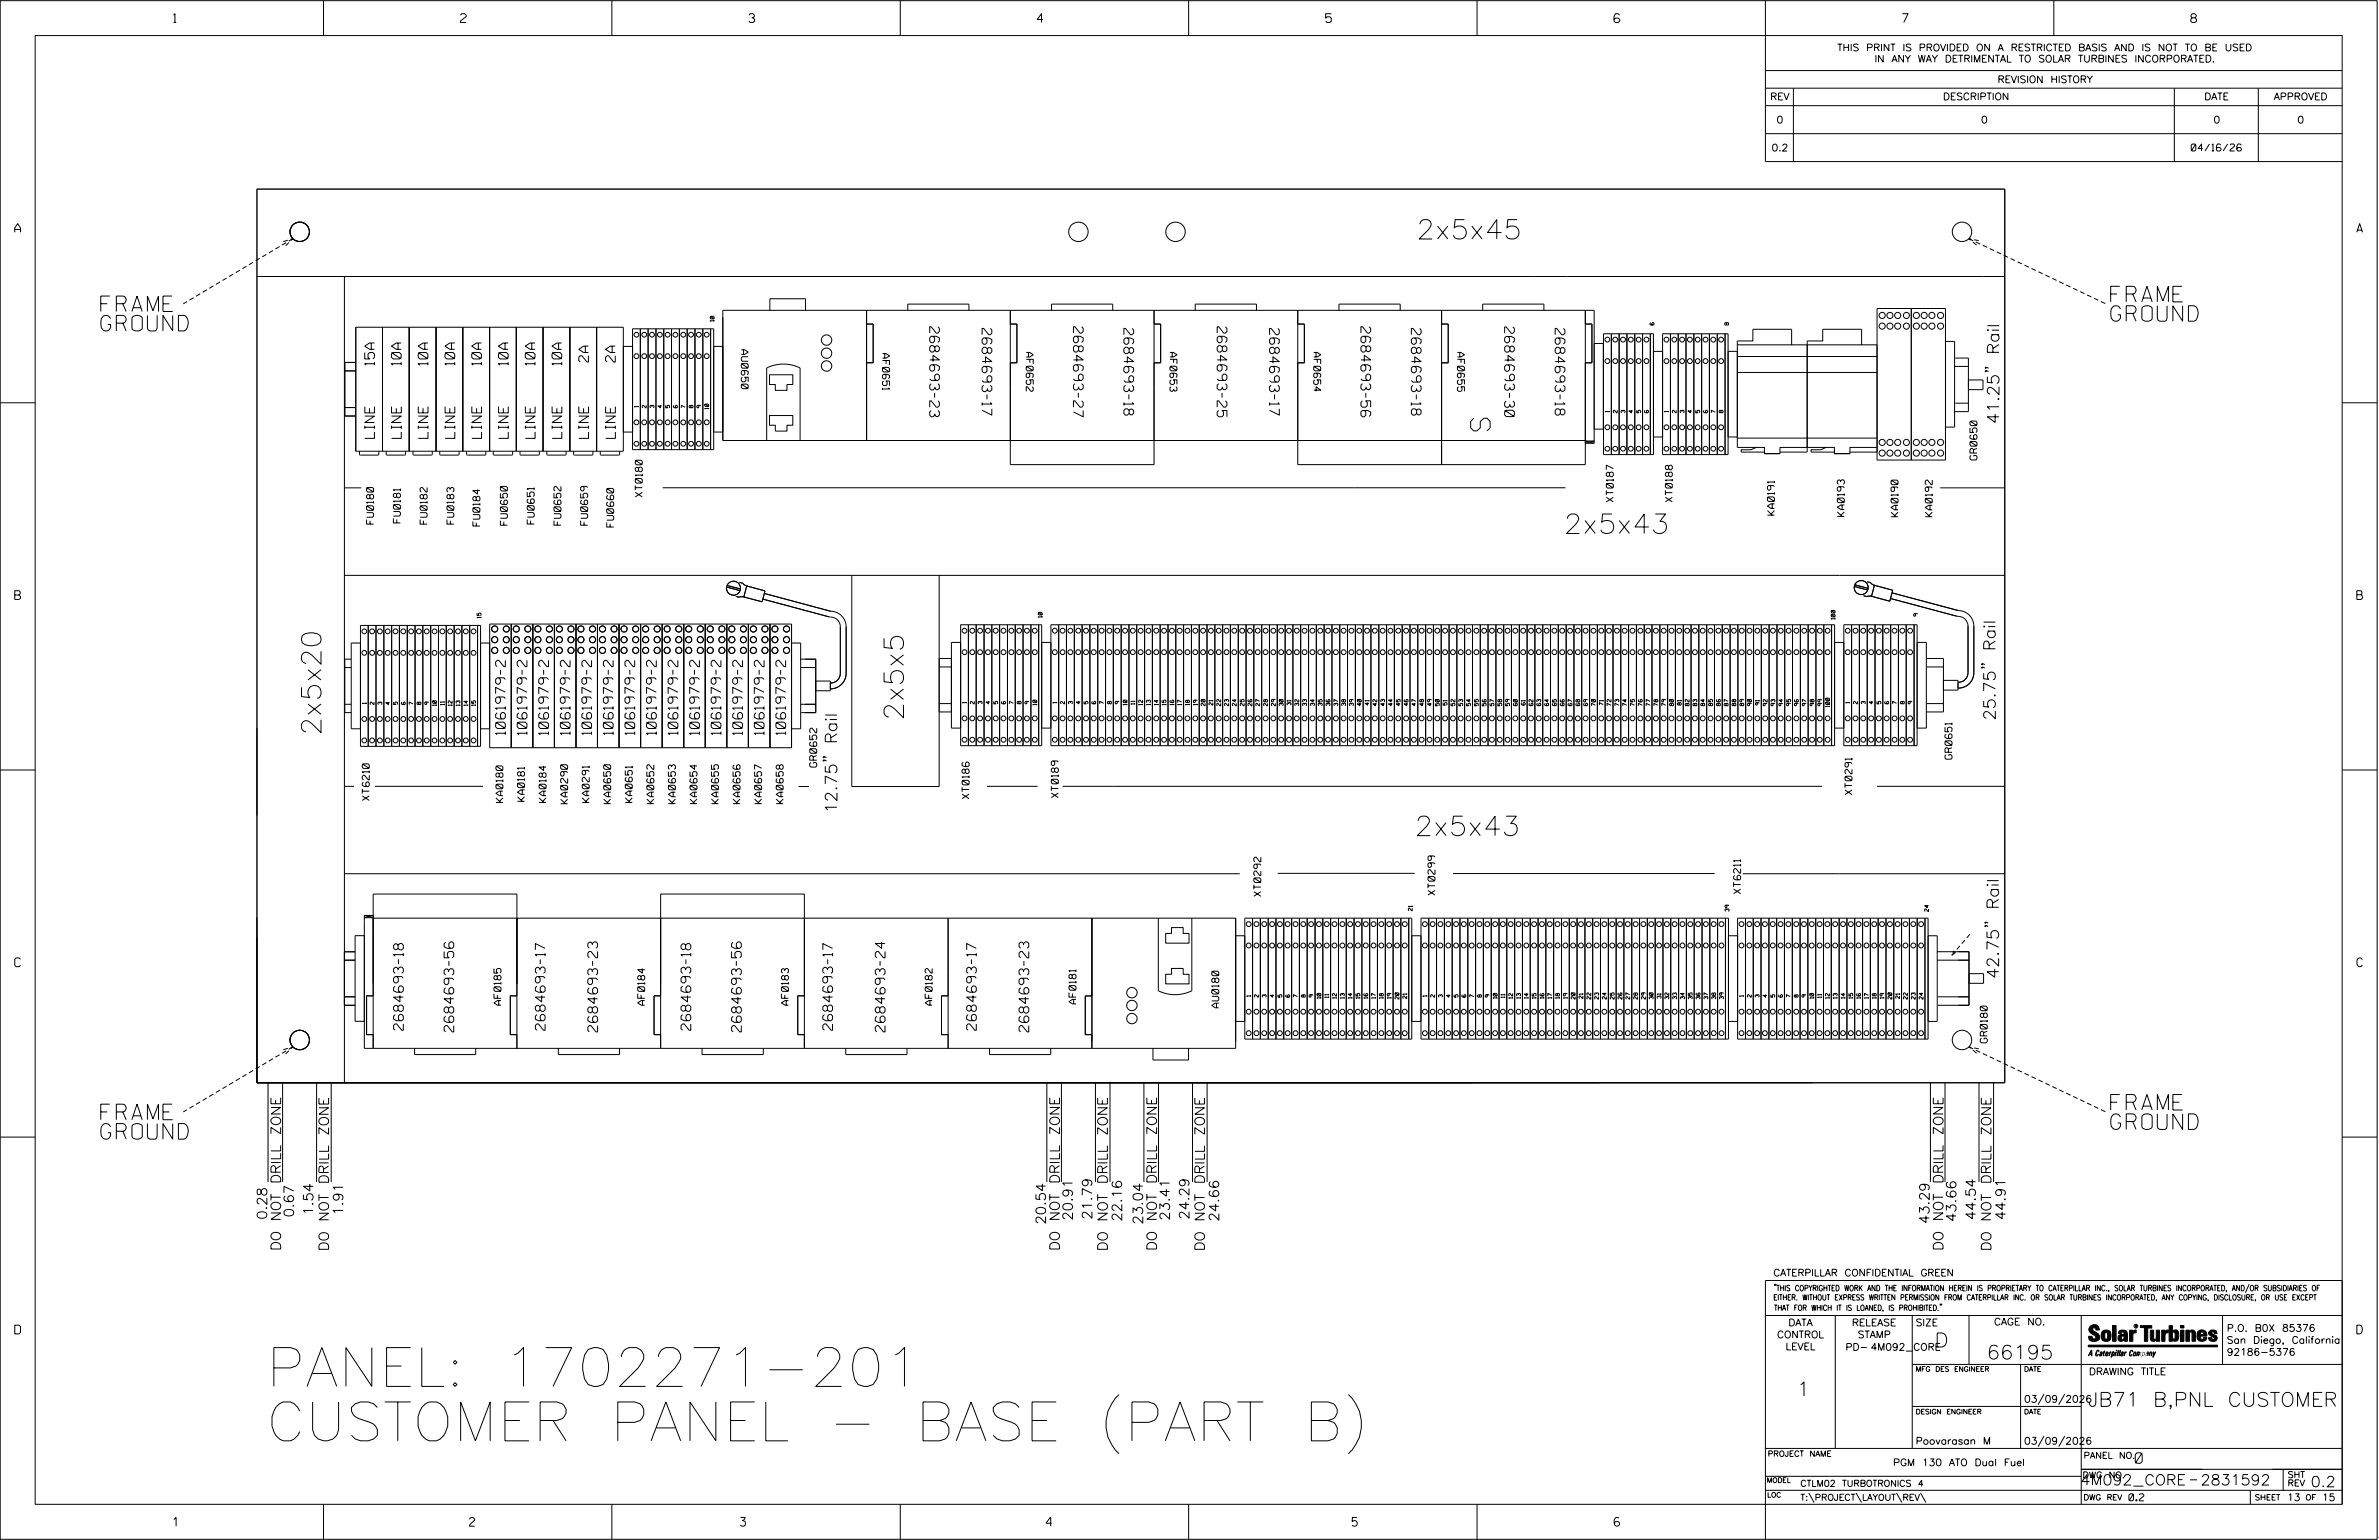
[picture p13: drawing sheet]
<svg xmlns="http://www.w3.org/2000/svg" width="864mm" height="559mm" viewBox="0 0 864 559" stroke-linecap="round" stroke-linejoin="round" font-family="sans-serif">
<defs><g id="words">
<g font-size="14.1">
<text x="96.7" y="503.1">PANEL: 1702271-201</text>
<text x="96.7" y="522.8">CUSTOMER PANEL - BASE (PART B)</text>
</g>
<g font-size="7">
<text x="514.1" y="86.7">2x5x45</text>
<text x="540.9" y="156.4" transform="rotate(-90 540.9 156.4)">S</text>
<text x="567.7" y="193.6">2x5x43</text>
<text x="328" y="261.5" transform="rotate(-90 328 261.5)">2x5x5</text>
<text x="116.5" y="266.9" transform="rotate(-90 116.5 266.9)">2x5x20</text>
<text x="513.5" y="303.2">2x5x43</text>
</g>
<g font-size="5.6">
<text x="36.6" y="113">FRAME</text>
<text x="766.2" y="109.5">FRAME</text>
<text x="766.2" y="116.6">GROUND</text>
<text x="36.6" y="120.1">GROUND</text>
<text x="36.6" y="406.3">FRAME</text>
<text x="766.2" y="402.8">FRAME</text>
<text x="36.6" y="413.4">GROUND</text>
<text x="766.2" y="409.8">GROUND</text>
</g>
<g font-size="5.1">
<text x="702.3" y="488.8">D</text>
<text x="721.2" y="493.2">66195</text>
<text x="652.2" y="506.5">1</text>
<text x="757.9" y="510.3">JB71 B,PNL CUSTOMER</text>
</g>
<g font-size="4.2">
<text x="725.7" y="153.8" transform="rotate(-90 725.7 153.8)">41.25&quot; Rail</text>
<text x="724.3" y="261.4" transform="rotate(-90 724.3 261.4)">25.75&quot; Rail</text>
<text x="303.8" y="295.1" transform="rotate(-90 303.8 295.1)">12.75&quot; Rail</text>
<text x="725.5" y="355.2" transform="rotate(-90 725.5 355.2)">42.75&quot; Rail</text>
</g>
<g font-size="3.8">
<text x="775.1" y="531">0</text>
<text x="755.2" y="538.9">4M092_CORE</text>
<text x="798.8" y="538.9">2831592</text>
<text x="838.8" y="539.5">0.2</text>
</g>
<g font-size="3.5">
<text x="337.5" y="118.6" transform="rotate(90 337.5 118.6)">2684693-23</text>
<text x="356.5" y="119.2" transform="rotate(90 356.5 119.2)">2684693-17</text>
<text x="389.7" y="118.6" transform="rotate(90 389.7 118.6)">2684693-27</text>
<text x="408" y="119.2" transform="rotate(90 408 119.2)">2684693-18</text>
<text x="441.8" y="118.6" transform="rotate(90 441.8 118.6)">2684693-25</text>
<text x="460.9" y="119.2" transform="rotate(90 460.9 119.2)">2684693-17</text>
<text x="494" y="118.6" transform="rotate(90 494 118.6)">2684693-56</text>
<text x="512.4" y="119.2" transform="rotate(90 512.4 119.2)">2684693-18</text>
<text x="546.2" y="118.6" transform="rotate(90 546.2 118.6)">2684693-30</text>
<text x="564.5" y="119.2" transform="rotate(90 564.5 119.2)">2684693-18</text>
<text x="213.6" y="131.4" transform="rotate(-90 213.6 131.4)">2A</text>
<text x="223.3" y="131.4" transform="rotate(-90 223.3 131.4)">2A</text>
<text x="135.9" y="132.5" transform="rotate(-90 135.9 132.5)">15A</text>
<text x="145.6" y="132.5" transform="rotate(-90 145.6 132.5)">10A</text>
<text x="155.3" y="132.5" transform="rotate(-90 155.3 132.5)">10A</text>
<text x="165.1" y="132.5" transform="rotate(-90 165.1 132.5)">10A</text>
<text x="174.8" y="132.5" transform="rotate(-90 174.8 132.5)">10A</text>
<text x="184.5" y="132.5" transform="rotate(-90 184.5 132.5)">10A</text>
<text x="194.2" y="132.5" transform="rotate(-90 194.2 132.5)">10A</text>
<text x="203.9" y="132.5" transform="rotate(-90 203.9 132.5)">10A</text>
<text x="135.9" y="159.1" transform="rotate(-90 135.9 159.1)">LINE</text>
<text x="145.7" y="159.1" transform="rotate(-90 145.7 159.1)">LINE</text>
<text x="155.4" y="159.1" transform="rotate(-90 155.4 159.1)">LINE</text>
<text x="165.1" y="159.1" transform="rotate(-90 165.1 159.1)">LINE</text>
<text x="174.8" y="159.1" transform="rotate(-90 174.8 159.1)">LINE</text>
<text x="184.5" y="159.1" transform="rotate(-90 184.5 159.1)">LINE</text>
<text x="194.2" y="159.1" transform="rotate(-90 194.2 159.1)">LINE</text>
<text x="203.9" y="159.1" transform="rotate(-90 203.9 159.1)">LINE</text>
<text x="213.7" y="159.1" transform="rotate(-90 213.7 159.1)">LINE</text>
<text x="223.4" y="159.1" transform="rotate(-90 223.4 159.1)">LINE</text>
<text x="183.5" y="266.6" transform="rotate(-90 183.5 266.6)">1061979-2</text>
<text x="191.3" y="266.6" transform="rotate(-90 191.3 266.6)">1061979-2</text>
<text x="199.1" y="266.6" transform="rotate(-90 199.1 266.6)">1061979-2</text>
<text x="206.9" y="266.6" transform="rotate(-90 206.9 266.6)">1061979-2</text>
<text x="214.8" y="266.6" transform="rotate(-90 214.8 266.6)">1061979-2</text>
<text x="222.6" y="266.6" transform="rotate(-90 222.6 266.6)">1061979-2</text>
<text x="230.4" y="266.6" transform="rotate(-90 230.4 266.6)">1061979-2</text>
<text x="238.2" y="266.6" transform="rotate(-90 238.2 266.6)">1061979-2</text>
<text x="246.1" y="266.6" transform="rotate(-90 246.1 266.6)">1061979-2</text>
<text x="253.9" y="266.6" transform="rotate(-90 253.9 266.6)">1061979-2</text>
<text x="261.7" y="266.6" transform="rotate(-90 261.7 266.6)">1061979-2</text>
<text x="269.5" y="266.6" transform="rotate(-90 269.5 266.6)">1061979-2</text>
<text x="277.4" y="266.6" transform="rotate(-90 277.4 266.6)">1061979-2</text>
<text x="285.2" y="266.6" transform="rotate(-90 285.2 266.6)">1061979-2</text>
<text x="146.4" y="373.8" transform="rotate(-90 146.4 373.8)">2684693-18</text>
<text x="164.7" y="374.4" transform="rotate(-90 164.7 374.4)">2684693-56</text>
<text x="197.9" y="373.8" transform="rotate(-90 197.9 373.8)">2684693-17</text>
<text x="216.9" y="374.4" transform="rotate(-90 216.9 374.4)">2684693-23</text>
<text x="250.8" y="373.8" transform="rotate(-90 250.8 373.8)">2684693-18</text>
<text x="269.1" y="374.4" transform="rotate(-90 269.1 374.4)">2684693-56</text>
<text x="302.2" y="373.8" transform="rotate(-90 302.2 373.8)">2684693-17</text>
<text x="321.3" y="374.4" transform="rotate(-90 321.3 374.4)">2684693-24</text>
<text x="354.4" y="373.8" transform="rotate(-90 354.4 373.8)">2684693-17</text>
<text x="373.4" y="374.4" transform="rotate(-90 373.4 374.4)">2684693-23</text>
<text x="96.9" y="442.6" transform="rotate(-90 96.9 442.6)">0.28</text>
<text x="106.6" y="441.7" transform="rotate(-90 106.6 441.7)">0.67</text>
<text x="113.7" y="441" transform="rotate(-90 113.7 441)">1.54</text>
<text x="124.5" y="441.1" transform="rotate(-90 124.5 441.1)">1.91</text>
<text x="389.3" y="442.9" transform="rotate(-90 389.3 442.9)">20.91</text>
<text x="396.4" y="442.6" transform="rotate(-90 396.4 442.6)">21.79</text>
<text x="407.2" y="443.2" transform="rotate(-90 407.2 443.2)">22.16</text>
<text x="424.6" y="442.9" transform="rotate(-90 424.6 442.9)">23.41</text>
<text x="431.6" y="442.6" transform="rotate(-90 431.6 442.6)">24.29</text>
<text x="442.5" y="443.2" transform="rotate(-90 442.5 443.2)">24.66</text>
<text x="710.1" y="443.4" transform="rotate(-90 710.1 443.4)">43.66</text>
<text x="717.1" y="442.7" transform="rotate(-90 717.1 442.7)">44.54</text>
<text x="728" y="442.7" transform="rotate(-90 728 442.7)">44.91</text>
<text x="379.6" y="444.3" transform="rotate(-90 379.6 444.3)">20.54</text>
<text x="414.8" y="444.3" transform="rotate(-90 414.8 444.3)">23.04</text>
<text x="700.3" y="444.1" transform="rotate(-90 700.3 444.1)">43.29</text>
<text x="101.9" y="453.9" transform="rotate(-90 101.9 453.9)">DO NOT DRILL ZONE</text>
<text x="119.3" y="454" transform="rotate(-90 119.3 454)">DO NOT DRILL ZONE</text>
<text x="384.6" y="453.9" transform="rotate(-90 384.6 453.9)">DO NOT DRILL ZONE</text>
<text x="402" y="454" transform="rotate(-90 402 454)">DO NOT DRILL ZONE</text>
<text x="419.8" y="453.9" transform="rotate(-90 419.8 453.9)">DO NOT DRILL ZONE</text>
<text x="437.2" y="454" transform="rotate(-90 437.2 454)">DO NOT DRILL ZONE</text>
<text x="705.4" y="453.9" transform="rotate(-90 705.4 453.9)">DO NOT DRILL ZONE</text>
<text x="722.8" y="454" transform="rotate(-90 722.8 454)">DO NOT DRILL ZONE</text>
</g>
<g font-size="3.2">
<text x="63" y="8.2">1</text>
<text x="167.2" y="8.2">2</text>
<text x="271.8" y="8.2">3</text>
<text x="376.5" y="8.2">4</text>
<text x="481.2" y="8.2">5</text>
<text x="690.6" y="8.2">7</text>
<text x="795.3" y="8.2">8</text>
<text x="5.4" y="84.3">A</text>
<text x="855.5" y="84.3">A</text>
<text x="5.4" y="217.5">B</text>
<text x="855.6" y="217.5">B</text>
<text x="5.4" y="350.8">C</text>
<text x="855.6" y="350.8">C</text>
<text x="5.4" y="484">D</text>
<text x="855.6" y="484">D</text>
<text x="62.8" y="553.8">1</text>
<text x="170.4" y="553.8">2</text>
<text x="268.8" y="553.8">3</text>
<text x="379.8" y="553.8">4</text>
<text x="490.8" y="553.8">5</text>
<text x="585.9" y="553.8">6</text>
</g>
<g font-size="2.5">
<text x="666.9" y="18.5">THIS PRINT IS PROVIDED ON A RESTRICTED BASIS AND IS NOT TO BE USED</text>
<text x="680.5" y="22.6">IN ANY WAY DETRIMENTAL TO SOLAR TURBINES INCORPORATED.</text>
<text x="725.1" y="30">REVISION HISTORY</text>
<text x="642.6" y="36.3">REV</text>
<text x="705.3" y="36.3">DESCRIPTION</text>
<text x="800.2" y="36.3">DATE</text>
<text x="825.4" y="36.3">APPROVED</text>
<text x="644.9" y="44.7">0</text>
<text x="719.1" y="44.7">0</text>
<text x="803.5" y="44.7">0</text>
<text x="834" y="44.7">0</text>
<text x="643.1" y="54.8">0.2</text>
<text x="795.4" y="54.8">04/16/26</text>
<text x="269.1" y="126.9" transform="rotate(90 269.1 126.9)">AU0650</text>
<text x="320.4" y="128.3" transform="rotate(90 320.4 128.3)">AF0651</text>
<text x="372.5" y="127.9" transform="rotate(90 372.5 127.9)">AF0652</text>
<text x="424.7" y="127.9" transform="rotate(90 424.7 127.9)">AF0653</text>
<text x="476.9" y="127.9" transform="rotate(90 476.9 127.9)">AF0654</text>
<text x="529.1" y="127.9" transform="rotate(90 529.1 127.9)">AF0655</text>
<text x="717.7" y="166.9" transform="rotate(-90 717.7 166.9)">GR0650</text>
<text x="233.1" y="180.3" transform="rotate(-90 233.1 180.3)">XT0180</text>
<text x="585.6" y="182.1" transform="rotate(-90 585.6 182.1)">XT0187</text>
<text x="607.1" y="182.1" transform="rotate(-90 607.1 182.1)">XT0188</text>
<text x="135.6" y="190.2" transform="rotate(-90 135.6 190.2)">FU0180</text>
<text x="145.3" y="189.7" transform="rotate(-90 145.3 189.7)">FU0181</text>
<text x="155" y="190.2" transform="rotate(-90 155 190.2)">FU0182</text>
<text x="164.8" y="190.2" transform="rotate(-90 164.8 190.2)">FU0183</text>
<text x="174.2" y="190.9" transform="rotate(-90 174.2 190.9)">FU0184</text>
<text x="184.2" y="190.6" transform="rotate(-90 184.2 190.6)">FU0650</text>
<text x="193.9" y="190.1" transform="rotate(-90 193.9 190.1)">FU0651</text>
<text x="203.6" y="190.6" transform="rotate(-90 203.6 190.6)">FU0652</text>
<text x="213.3" y="190.6" transform="rotate(-90 213.3 190.6)">FU0659</text>
<text x="222.8" y="191.2" transform="rotate(-90 222.8 191.2)">FU0660</text>
<text x="644.1" y="187" transform="rotate(-90 644.1 187)">KA0191</text>
<text x="669.5" y="187.4" transform="rotate(-90 669.5 187.4)">KA0193</text>
<text x="689" y="187.5" transform="rotate(-90 689 187.5)">KA0190</text>
<text x="701.4" y="187.5" transform="rotate(-90 701.4 187.5)">KA0192</text>
<text x="708.6" y="275.5" transform="rotate(-90 708.6 275.5)">GR0651</text>
<text x="296.5" y="278.3" transform="rotate(-90 296.5 278.3)">GR0652</text>
<text x="134.1" y="290.4" transform="rotate(-90 134.1 290.4)">XT6210</text>
<text x="182.6" y="291.2" transform="rotate(-90 182.6 291.2)">KA0180</text>
<text x="190.4" y="290.8" transform="rotate(-90 190.4 290.8)">KA0181</text>
<text x="198.2" y="291.2" transform="rotate(-90 198.2 291.2)">KA0184</text>
<text x="206" y="291.6" transform="rotate(-90 206 291.6)">KA0290</text>
<text x="213.9" y="291.2" transform="rotate(-90 213.9 291.2)">KA0291</text>
<text x="221.7" y="291.6" transform="rotate(-90 221.7 291.6)">KA0650</text>
<text x="229.5" y="291.2" transform="rotate(-90 229.5 291.2)">KA0651</text>
<text x="237.3" y="291.6" transform="rotate(-90 237.3 291.6)">KA0652</text>
<text x="245.2" y="291.6" transform="rotate(-90 245.2 291.6)">KA0653</text>
<text x="253" y="291.6" transform="rotate(-90 253 291.6)">KA0654</text>
<text x="260.8" y="291.6" transform="rotate(-90 260.8 291.6)">KA0655</text>
<text x="268.6" y="291.6" transform="rotate(-90 268.6 291.6)">KA0656</text>
<text x="276.5" y="291.6" transform="rotate(-90 276.5 291.6)">KA0657</text>
<text x="284.3" y="291.6" transform="rotate(-90 284.3 291.6)">KA0658</text>
<text x="351.8" y="289.8" transform="rotate(-90 351.8 289.8)">XT0186</text>
<text x="384.2" y="289.4" transform="rotate(-90 384.2 289.4)">XT0189</text>
<text x="672.3" y="288.3" transform="rotate(-90 672.3 288.3)">XT0291</text>
<text x="457.7" y="325.2" transform="rotate(-90 457.7 325.2)">XT0292</text>
<text x="520.9" y="324.8" transform="rotate(-90 520.9 324.8)">XT0299</text>
<text x="631.9" y="324.3" transform="rotate(-90 631.9 324.3)">XT6211</text>
<text x="181.9" y="364.7" transform="rotate(-90 181.9 364.7)">AF0185</text>
<text x="234" y="364.7" transform="rotate(-90 234 364.7)">AF0184</text>
<text x="286.2" y="364.7" transform="rotate(-90 286.2 364.7)">AF0183</text>
<text x="338.4" y="364.7" transform="rotate(-90 338.4 364.7)">AF0182</text>
<text x="390.6" y="364.3" transform="rotate(-90 390.6 364.3)">AF0181</text>
<text x="442.4" y="365.7" transform="rotate(-90 442.4 365.7)">AU0180</text>
<text x="721.4" y="378.4" transform="rotate(-90 721.4 378.4)">GR0180</text>
<text x="643.8" y="463">CATERPILLAR CONFIDENTIAL GREEN</text>
<text x="645.1" y="485.5">CONTROL</text>
<text x="649.2" y="481.1">DATA</text>
<text x="672.3" y="481.1">RELEASE</text>
<text x="674.4" y="485.5">STAMP</text>
<text x="695.4" y="481.1">SIZE</text>
<text x="723.8" y="480.8">CAGE NO.</text>
<text x="808.4" y="483.1">P.O. B0X 85376</text>
<text x="648.2" y="489.8">LEVEL</text>
<text x="669.9" y="490">PD- 4M092_CORE</text>
<text x="808.4" y="487.5">San Diego, California</text>
<text x="808.4" y="491.8">92186-5376</text>
<text x="758.3" y="498.9">DRAWING TITLE</text>
<text x="734.8" y="508.9">03/09/2026</text>
<text x="695.4" y="524.1">Poovarasan M</text>
<text x="734.8" y="524.1">03/09/2026</text>
<text x="687.2" y="531.9">PGM 130 ATO Dual Fuel</text>
<text x="772.8" y="544.6">0.2</text>
<text x="830.2" y="544.6">13</text>
<text x="842.9" y="544.6">15</text>
</g>
<g font-size="2.3">
<text x="756.4" y="529.2">PANEL NO.</text>
<text x="653.5" y="539.4">CTLM02 TURBOTRONICS 4</text>
<text x="756" y="536.3">DWG NO.</text>
<text x="830.4" y="539.3">REV</text>
<text x="830.4" y="536.2">SHT</text>
<text x="653.5" y="544.5">T:\PROJECT\LAYOUT\REV\</text>
</g>
<g font-size="2">
<text x="643.8" y="468.4">&quot;THIS COPYRIGHTED WORK AND THE INFORMATION HEREIN IS PROPRIETARY TO CATERPILLAR INC., SOLAR TURBINES INCORPORATED, AND/OR SUBSIDIARIES OF</text>
<text x="643.8" y="471.8">EITHER. WITHOUT EXPRESS WRITTEN PERMISSION FROM CATERPILLAR INC. OR SOLAR TURBINES INCORPORATED, ANY COPYING, DISCLOSURE, OR USE EXCEPT</text>
<text x="644" y="475.6">THAT FOR WHICH IT IS LOANED, IS PROHIBITED.&quot;</text>
<text x="641.7" y="528.5">PROJECT NAME</text>
<text x="756.3" y="544.3">DWG REV</text>
<text x="818.5" y="544.3">SHEET</text>
<text x="836.9" y="544.3">OF</text>
</g>
<g font-size="1.8">
<text x="695.4" y="497.6">MFG DES ENGINEER</text>
<text x="734.8" y="497.6">DATE</text>
<text x="695.4" y="513.1">DESIGN ENGINEER</text>
<text x="734.8" y="513.1">DATE</text>
<text x="641.3" y="538">MODEL</text>
<text x="641.5" y="543.3">LOC</text>
</g>
<g font-size="1.4">
<text x="259.2" y="116.6" transform="rotate(-90 259.2 116.6)">10</text>
<text x="600.4" y="118" transform="rotate(-90 600.4 118)">6</text>
<text x="627.5" y="118" transform="rotate(-90 627.5 118)">8</text>
<text x="231.7" y="147.8" transform="rotate(-90 231.7 147.8)">1</text>
<text x="234.6" y="148" transform="rotate(-90 234.6 148)">2</text>
<text x="237.4" y="148" transform="rotate(-90 237.4 148)">3</text>
<text x="240.2" y="148" transform="rotate(-90 240.2 148)">4</text>
<text x="243.1" y="148" transform="rotate(-90 243.1 148)">5</text>
<text x="248.7" y="148" transform="rotate(-90 248.7 148)">7</text>
<text x="251.6" y="148" transform="rotate(-90 251.6 148)">8</text>
<text x="254.4" y="148" transform="rotate(-90 254.4 148)">9</text>
<text x="257.2" y="148.5" transform="rotate(-90 257.2 148.5)">10</text>
<text x="584.2" y="149.6" transform="rotate(-90 584.2 149.6)">1</text>
<text x="587" y="149.8" transform="rotate(-90 587 149.8)">2</text>
<text x="589.9" y="149.8" transform="rotate(-90 589.9 149.8)">3</text>
<text x="592.7" y="149.8" transform="rotate(-90 592.7 149.8)">4</text>
<text x="595.5" y="149.8" transform="rotate(-90 595.5 149.8)">5</text>
<text x="598.4" y="149.8" transform="rotate(-90 598.4 149.8)">6</text>
<text x="605.7" y="149.6" transform="rotate(-90 605.7 149.6)">1</text>
<text x="608.5" y="149.8" transform="rotate(-90 608.5 149.8)">2</text>
<text x="611.3" y="149.8" transform="rotate(-90 611.3 149.8)">3</text>
<text x="614.2" y="149.8" transform="rotate(-90 614.2 149.8)">4</text>
<text x="617" y="149.8" transform="rotate(-90 617 149.8)">5</text>
<text x="619.8" y="149.8" transform="rotate(-90 619.8 149.8)">6</text>
<text x="622.7" y="149.8" transform="rotate(-90 622.7 149.8)">7</text>
<text x="625.5" y="149.8" transform="rotate(-90 625.5 149.8)">8</text>
<text x="174.6" y="224.3" transform="rotate(-90 174.6 224.3)">15</text>
<text x="378.3" y="224" transform="rotate(-90 378.3 224)">10</text>
<text x="666.2" y="224.7" transform="rotate(-90 666.2 224.7)">100</text>
<text x="696.1" y="223.6" transform="rotate(-90 696.1 223.6)">9</text>
<text x="132.9" y="255.4" transform="rotate(-90 132.9 255.4)">1</text>
<text x="135.8" y="255.7" transform="rotate(-90 135.8 255.7)">2</text>
<text x="138.6" y="255.7" transform="rotate(-90 138.6 255.7)">3</text>
<text x="141.4" y="255.7" transform="rotate(-90 141.4 255.7)">4</text>
<text x="144.3" y="255.7" transform="rotate(-90 144.3 255.7)">5</text>
<text x="149.9" y="255.7" transform="rotate(-90 149.9 255.7)">7</text>
<text x="152.8" y="255.7" transform="rotate(-90 152.8 255.7)">8</text>
<text x="155.6" y="255.7" transform="rotate(-90 155.6 255.7)">9</text>
<text x="158.4" y="256.1" transform="rotate(-90 158.4 256.1)">10</text>
<text x="161.3" y="255.9" transform="rotate(-90 161.3 255.9)">11</text>
<text x="164.1" y="256.1" transform="rotate(-90 164.1 256.1)">12</text>
<text x="167" y="256.1" transform="rotate(-90 167 256.1)">13</text>
<text x="169.8" y="256.1" transform="rotate(-90 169.8 256.1)">14</text>
<text x="172.6" y="256.1" transform="rotate(-90 172.6 256.1)">15</text>
<text x="350.8" y="255.2" transform="rotate(-90 350.8 255.2)">1</text>
<text x="353.7" y="255.4" transform="rotate(-90 353.7 255.4)">2</text>
<text x="356.5" y="255.4" transform="rotate(-90 356.5 255.4)">3</text>
<text x="359.3" y="255.4" transform="rotate(-90 359.3 255.4)">4</text>
<text x="362.2" y="255.4" transform="rotate(-90 362.2 255.4)">5</text>
<text x="367.8" y="255.4" transform="rotate(-90 367.8 255.4)">7</text>
<text x="370.7" y="255.4" transform="rotate(-90 370.7 255.4)">8</text>
<text x="373.5" y="255.4" transform="rotate(-90 373.5 255.4)">9</text>
<text x="376.3" y="255.9" transform="rotate(-90 376.3 255.9)">10</text>
<text x="383.6" y="255.2" transform="rotate(-90 383.6 255.2)">1</text>
<text x="386.4" y="255.4" transform="rotate(-90 386.4 255.4)">2</text>
<text x="389.3" y="255.4" transform="rotate(-90 389.3 255.4)">3</text>
<text x="392.1" y="255.4" transform="rotate(-90 392.1 255.4)">4</text>
<text x="394.9" y="255.4" transform="rotate(-90 394.9 255.4)">5</text>
<text x="400.6" y="255.4" transform="rotate(-90 400.6 255.4)">7</text>
<text x="403.4" y="255.4" transform="rotate(-90 403.4 255.4)">8</text>
<text x="406.3" y="255.4" transform="rotate(-90 406.3 255.4)">9</text>
<text x="409.1" y="255.9" transform="rotate(-90 409.1 255.9)">10</text>
<text x="411.9" y="255.6" transform="rotate(-90 411.9 255.6)">11</text>
<text x="414.8" y="255.9" transform="rotate(-90 414.8 255.9)">12</text>
<text x="417.6" y="255.9" transform="rotate(-90 417.6 255.9)">13</text>
<text x="420.4" y="255.9" transform="rotate(-90 420.4 255.9)">14</text>
<text x="423.3" y="255.9" transform="rotate(-90 423.3 255.9)">15</text>
<text x="426.1" y="255.9" transform="rotate(-90 426.1 255.9)">16</text>
<text x="428.9" y="255.9" transform="rotate(-90 428.9 255.9)">17</text>
<text x="431.8" y="255.9" transform="rotate(-90 431.8 255.9)">18</text>
<text x="434.6" y="255.9" transform="rotate(-90 434.6 255.9)">19</text>
<text x="437.4" y="256.1" transform="rotate(-90 437.4 256.1)">20</text>
<text x="440.3" y="255.9" transform="rotate(-90 440.3 255.9)">21</text>
<text x="443.1" y="256.1" transform="rotate(-90 443.1 256.1)">22</text>
<text x="445.9" y="256.1" transform="rotate(-90 445.9 256.1)">23</text>
<text x="448.8" y="256.1" transform="rotate(-90 448.8 256.1)">24</text>
<text x="451.6" y="256.1" transform="rotate(-90 451.6 256.1)">25</text>
<text x="454.4" y="256.1" transform="rotate(-90 454.4 256.1)">26</text>
<text x="457.3" y="256.1" transform="rotate(-90 457.3 256.1)">27</text>
<text x="460.1" y="256.1" transform="rotate(-90 460.1 256.1)">28</text>
<text x="463" y="256.1" transform="rotate(-90 463 256.1)">29</text>
<text x="465.8" y="256.1" transform="rotate(-90 465.8 256.1)">30</text>
<text x="468.6" y="255.8" transform="rotate(-90 468.6 255.8)">31</text>
<text x="471.5" y="256.1" transform="rotate(-90 471.5 256.1)">32</text>
<text x="474.3" y="256.1" transform="rotate(-90 474.3 256.1)">33</text>
<text x="477.1" y="256.1" transform="rotate(-90 477.1 256.1)">34</text>
<text x="480" y="256.1" transform="rotate(-90 480 256.1)">35</text>
<text x="482.8" y="256.1" transform="rotate(-90 482.8 256.1)">36</text>
<text x="485.6" y="256.1" transform="rotate(-90 485.6 256.1)">37</text>
<text x="488.5" y="256.1" transform="rotate(-90 488.5 256.1)">38</text>
<text x="491.3" y="256.1" transform="rotate(-90 491.3 256.1)">39</text>
<text x="494.1" y="256.1" transform="rotate(-90 494.1 256.1)">40</text>
<text x="497" y="255.9" transform="rotate(-90 497 255.9)">41</text>
<text x="499.8" y="256.1" transform="rotate(-90 499.8 256.1)">42</text>
<text x="502.6" y="256.1" transform="rotate(-90 502.6 256.1)">43</text>
<text x="505.5" y="256.1" transform="rotate(-90 505.5 256.1)">44</text>
<text x="508.3" y="256.1" transform="rotate(-90 508.3 256.1)">45</text>
<text x="511.1" y="256.1" transform="rotate(-90 511.1 256.1)">46</text>
<text x="514" y="256.1" transform="rotate(-90 514 256.1)">47</text>
<text x="516.8" y="256.1" transform="rotate(-90 516.8 256.1)">48</text>
<text x="519.6" y="256.1" transform="rotate(-90 519.6 256.1)">49</text>
<text x="522.5" y="256.1" transform="rotate(-90 522.5 256.1)">50</text>
<text x="525.3" y="255.9" transform="rotate(-90 525.3 255.9)">51</text>
<text x="528.1" y="256.1" transform="rotate(-90 528.1 256.1)">52</text>
<text x="531" y="256.1" transform="rotate(-90 531 256.1)">53</text>
<text x="533.8" y="256.1" transform="rotate(-90 533.8 256.1)">54</text>
<text x="536.6" y="256.1" transform="rotate(-90 536.6 256.1)">55</text>
<text x="539.5" y="256.1" transform="rotate(-90 539.5 256.1)">56</text>
<text x="542.3" y="256.1" transform="rotate(-90 542.3 256.1)">57</text>
<text x="545.1" y="256.1" transform="rotate(-90 545.1 256.1)">58</text>
<text x="548" y="256.1" transform="rotate(-90 548 256.1)">59</text>
<text x="550.8" y="256.1" transform="rotate(-90 550.8 256.1)">60</text>
<text x="553.6" y="255.9" transform="rotate(-90 553.6 255.9)">61</text>
<text x="556.5" y="256.1" transform="rotate(-90 556.5 256.1)">62</text>
<text x="559.3" y="256.1" transform="rotate(-90 559.3 256.1)">63</text>
<text x="562.1" y="256.1" transform="rotate(-90 562.1 256.1)">64</text>
<text x="565" y="256.1" transform="rotate(-90 565 256.1)">65</text>
<text x="570.6" y="256.1" transform="rotate(-90 570.6 256.1)">67</text>
<text x="573.5" y="256.1" transform="rotate(-90 573.5 256.1)">68</text>
<text x="576.3" y="256.1" transform="rotate(-90 576.3 256.1)">69</text>
<text x="579.1" y="256.1" transform="rotate(-90 579.1 256.1)">70</text>
<text x="582" y="255.9" transform="rotate(-90 582 255.9)">71</text>
<text x="584.8" y="256.1" transform="rotate(-90 584.8 256.1)">72</text>
<text x="587.6" y="256.1" transform="rotate(-90 587.6 256.1)">73</text>
<text x="590.5" y="256.1" transform="rotate(-90 590.5 256.1)">74</text>
<text x="593.3" y="256.1" transform="rotate(-90 593.3 256.1)">75</text>
<text x="596.1" y="256.1" transform="rotate(-90 596.1 256.1)">76</text>
<text x="599" y="256.1" transform="rotate(-90 599 256.1)">77</text>
<text x="601.8" y="256.1" transform="rotate(-90 601.8 256.1)">78</text>
<text x="604.6" y="256.1" transform="rotate(-90 604.6 256.1)">79</text>
<text x="607.5" y="256.1" transform="rotate(-90 607.5 256.1)">80</text>
<text x="610.3" y="255.9" transform="rotate(-90 610.3 255.9)">81</text>
<text x="613.1" y="256.1" transform="rotate(-90 613.1 256.1)">82</text>
<text x="616" y="256.1" transform="rotate(-90 616 256.1)">83</text>
<text x="618.8" y="256.1" transform="rotate(-90 618.8 256.1)">84</text>
<text x="621.6" y="256.1" transform="rotate(-90 621.6 256.1)">85</text>
<text x="624.5" y="256.1" transform="rotate(-90 624.5 256.1)">86</text>
<text x="627.3" y="256.1" transform="rotate(-90 627.3 256.1)">87</text>
<text x="630.1" y="256.1" transform="rotate(-90 630.1 256.1)">88</text>
<text x="633" y="256.1" transform="rotate(-90 633 256.1)">89</text>
<text x="635.8" y="256.1" transform="rotate(-90 635.8 256.1)">90</text>
<text x="638.7" y="255.9" transform="rotate(-90 638.7 255.9)">91</text>
<text x="641.5" y="256.1" transform="rotate(-90 641.5 256.1)">92</text>
<text x="644.3" y="256.1" transform="rotate(-90 644.3 256.1)">93</text>
<text x="647.2" y="256.1" transform="rotate(-90 647.2 256.1)">94</text>
<text x="650" y="256.1" transform="rotate(-90 650 256.1)">95</text>
<text x="652.8" y="256.1" transform="rotate(-90 652.8 256.1)">96</text>
<text x="655.7" y="256.1" transform="rotate(-90 655.7 256.1)">97</text>
<text x="658.5" y="256.1" transform="rotate(-90 658.5 256.1)">98</text>
<text x="661.3" y="256.1" transform="rotate(-90 661.3 256.1)">99</text>
<text x="664.2" y="256.6" transform="rotate(-90 664.2 256.6)">100</text>
<text x="671.4" y="255.2" transform="rotate(-90 671.4 255.2)">1</text>
<text x="674.3" y="255.4" transform="rotate(-90 674.3 255.4)">2</text>
<text x="677.1" y="255.4" transform="rotate(-90 677.1 255.4)">3</text>
<text x="679.9" y="255.4" transform="rotate(-90 679.9 255.4)">4</text>
<text x="682.8" y="255.4" transform="rotate(-90 682.8 255.4)">5</text>
<text x="688.4" y="255.4" transform="rotate(-90 688.4 255.4)">7</text>
<text x="691.3" y="255.4" transform="rotate(-90 691.3 255.4)">8</text>
<text x="694.1" y="255.4" transform="rotate(-90 694.1 255.4)">9</text>
<text x="512.7" y="330.5" transform="rotate(-90 512.7 330.5)">21</text>
<text x="627.6" y="330.7" transform="rotate(-90 627.6 330.7)">39</text>
<text x="700.1" y="330.7" transform="rotate(-90 700.1 330.7)">24</text>
<text x="454" y="361.6" transform="rotate(-90 454 361.6)">1</text>
<text x="456.8" y="361.9" transform="rotate(-90 456.8 361.9)">2</text>
<text x="459.6" y="361.9" transform="rotate(-90 459.6 361.9)">3</text>
<text x="462.5" y="361.9" transform="rotate(-90 462.5 361.9)">4</text>
<text x="465.3" y="361.9" transform="rotate(-90 465.3 361.9)">5</text>
<text x="471" y="361.9" transform="rotate(-90 471 361.9)">7</text>
<text x="473.8" y="361.9" transform="rotate(-90 473.8 361.9)">8</text>
<text x="476.7" y="361.9" transform="rotate(-90 476.7 361.9)">9</text>
<text x="479.5" y="362.3" transform="rotate(-90 479.5 362.3)">10</text>
<text x="482.3" y="362.1" transform="rotate(-90 482.3 362.1)">11</text>
<text x="485.2" y="362.3" transform="rotate(-90 485.2 362.3)">12</text>
<text x="488" y="362.3" transform="rotate(-90 488 362.3)">13</text>
<text x="490.8" y="362.3" transform="rotate(-90 490.8 362.3)">14</text>
<text x="493.7" y="362.3" transform="rotate(-90 493.7 362.3)">15</text>
<text x="496.5" y="362.3" transform="rotate(-90 496.5 362.3)">16</text>
<text x="499.3" y="362.3" transform="rotate(-90 499.3 362.3)">17</text>
<text x="502.2" y="362.3" transform="rotate(-90 502.2 362.3)">18</text>
<text x="505" y="362.3" transform="rotate(-90 505 362.3)">19</text>
<text x="507.8" y="362.6" transform="rotate(-90 507.8 362.6)">20</text>
<text x="510.7" y="362.3" transform="rotate(-90 510.7 362.3)">21</text>
<text x="517.9" y="361.6" transform="rotate(-90 517.9 361.6)">1</text>
<text x="520.8" y="361.9" transform="rotate(-90 520.8 361.9)">2</text>
<text x="523.6" y="361.9" transform="rotate(-90 523.6 361.9)">3</text>
<text x="526.4" y="361.9" transform="rotate(-90 526.4 361.9)">4</text>
<text x="529.3" y="361.9" transform="rotate(-90 529.3 361.9)">5</text>
<text x="534.9" y="361.9" transform="rotate(-90 534.9 361.9)">7</text>
<text x="537.8" y="361.9" transform="rotate(-90 537.8 361.9)">8</text>
<text x="540.6" y="361.9" transform="rotate(-90 540.6 361.9)">9</text>
<text x="543.4" y="362.3" transform="rotate(-90 543.4 362.3)">10</text>
<text x="546.3" y="362.1" transform="rotate(-90 546.3 362.1)">11</text>
<text x="549.1" y="362.3" transform="rotate(-90 549.1 362.3)">12</text>
<text x="551.9" y="362.3" transform="rotate(-90 551.9 362.3)">13</text>
<text x="554.8" y="362.3" transform="rotate(-90 554.8 362.3)">14</text>
<text x="557.6" y="362.3" transform="rotate(-90 557.6 362.3)">15</text>
<text x="560.4" y="362.3" transform="rotate(-90 560.4 362.3)">16</text>
<text x="563.3" y="362.3" transform="rotate(-90 563.3 362.3)">17</text>
<text x="566.1" y="362.3" transform="rotate(-90 566.1 362.3)">18</text>
<text x="568.9" y="362.3" transform="rotate(-90 568.9 362.3)">19</text>
<text x="571.8" y="362.6" transform="rotate(-90 571.8 362.6)">20</text>
<text x="574.6" y="362.3" transform="rotate(-90 574.6 362.3)">21</text>
<text x="577.4" y="362.6" transform="rotate(-90 577.4 362.6)">22</text>
<text x="580.3" y="362.6" transform="rotate(-90 580.3 362.6)">23</text>
<text x="583.1" y="362.6" transform="rotate(-90 583.1 362.6)">24</text>
<text x="585.9" y="362.6" transform="rotate(-90 585.9 362.6)">25</text>
<text x="588.8" y="362.6" transform="rotate(-90 588.8 362.6)">26</text>
<text x="591.6" y="362.6" transform="rotate(-90 591.6 362.6)">27</text>
<text x="594.4" y="362.6" transform="rotate(-90 594.4 362.6)">28</text>
<text x="597.3" y="362.6" transform="rotate(-90 597.3 362.6)">29</text>
<text x="600.1" y="362.5" transform="rotate(-90 600.1 362.5)">30</text>
<text x="603" y="362.3" transform="rotate(-90 603 362.3)">31</text>
<text x="605.8" y="362.5" transform="rotate(-90 605.8 362.5)">32</text>
<text x="608.6" y="362.5" transform="rotate(-90 608.6 362.5)">33</text>
<text x="611.5" y="362.5" transform="rotate(-90 611.5 362.5)">34</text>
<text x="614.3" y="362.5" transform="rotate(-90 614.3 362.5)">35</text>
<text x="617.1" y="362.5" transform="rotate(-90 617.1 362.5)">36</text>
<text x="620" y="362.5" transform="rotate(-90 620 362.5)">37</text>
<text x="622.8" y="362.5" transform="rotate(-90 622.8 362.5)">38</text>
<text x="625.6" y="362.5" transform="rotate(-90 625.6 362.5)">39</text>
<text x="632.9" y="361.6" transform="rotate(-90 632.9 361.6)">1</text>
<text x="635.7" y="361.9" transform="rotate(-90 635.7 361.9)">2</text>
<text x="638.6" y="361.9" transform="rotate(-90 638.6 361.9)">3</text>
<text x="641.4" y="361.9" transform="rotate(-90 641.4 361.9)">4</text>
<text x="644.2" y="361.9" transform="rotate(-90 644.2 361.9)">5</text>
<text x="647.1" y="361.9" transform="rotate(-90 647.1 361.9)">6</text>
<text x="649.9" y="361.9" transform="rotate(-90 649.9 361.9)">7</text>
<text x="652.7" y="361.9" transform="rotate(-90 652.7 361.9)">8</text>
<text x="655.6" y="361.9" transform="rotate(-90 655.6 361.9)">9</text>
<text x="658.4" y="362.3" transform="rotate(-90 658.4 362.3)">10</text>
<text x="661.2" y="362.1" transform="rotate(-90 661.2 362.1)">11</text>
<text x="664.1" y="362.3" transform="rotate(-90 664.1 362.3)">12</text>
<text x="666.9" y="362.3" transform="rotate(-90 666.9 362.3)">13</text>
<text x="669.7" y="362.3" transform="rotate(-90 669.7 362.3)">14</text>
<text x="672.6" y="362.3" transform="rotate(-90 672.6 362.3)">15</text>
<text x="675.4" y="362.3" transform="rotate(-90 675.4 362.3)">16</text>
<text x="678.2" y="362.3" transform="rotate(-90 678.2 362.3)">17</text>
<text x="681.1" y="362.3" transform="rotate(-90 681.1 362.3)">18</text>
<text x="683.9" y="362.3" transform="rotate(-90 683.9 362.3)">19</text>
<text x="686.7" y="362.6" transform="rotate(-90 686.7 362.6)">20</text>
<text x="689.6" y="362.3" transform="rotate(-90 689.6 362.3)">21</text>
<text x="692.4" y="362.6" transform="rotate(-90 692.4 362.6)">22</text>
<text x="695.2" y="362.6" transform="rotate(-90 695.2 362.6)">23</text>
<text x="698.1" y="362.6" transform="rotate(-90 698.1 362.6)">24</text>
</g>
<text font-size=".9" x="775.1" y="481.7">R</text>
</g></defs>
<g fill="none" stroke="#000" stroke-width=".36">
<path d="M.1 .2h862.8v558.4h-862.8zM12.8 12.9h837.4v533h-837.4zM117.4 .2v12.7M222.1 .2v12.7M326.8 .2v12.7M431.5 .2v12.7M536.2 .2v12.7M587.9 5.5l-.5-.5h-1l-.5 1v1.7l.5 .4h1l.6-.4v-.6l-.6-.5h-1l-.5 .5M640.9 .2v58.4h209.3M745.6 .2v12.7M640.9 25.6h209.3M640.9 32h209.3"/>
<path d="M640.9 38.3h209.3M651 32v26.6M789.3 32v26.6M819.8 32v26.6M640.9 48.5h209.3M93.3 100.3h634.4M125 100.3v292.6M129.2 118.7h97.1v45h-97.1zM138.9 118.7v45M148.6 118.7v45M158.3 118.7v45M168 118.7v45"/>
<path d="M177.7 118.7v45M187.4 118.7v45M197.1 118.7v45M206.9 118.7v45M216.6 118.7v45M229.6 119.3h29.5v43.9h-29.5zM232.4 119.3v43.9M235.3 119.3v43.9M238.1 119.3v43.9M240.9 119.3v43.9M243.8 119.3v43.9M246.6 119.3v43.9"/>
<path d="M249.4 119.3v43.9M252.3 119.3v43.9M255.1 119.3v43.9M258 119.3v43.9M279.5 112.6v-4.2h12.9v4.2M314.6 117.6h2.4v14.1h-2.4M314.6 112.6v47.2M329.5 112.6v-2.3h22.2v2.3M366.7 117.6h2.4v14.1h-2.4M366.7 112.6v56h52.2v-56M381.7 112.6v-2.3h22.2v2.3M418.9 117.6h2.4v14.1h-2.4"/>
<path d="M433.9 112.6v-2.3h22.2v2.3M471.1 112.6v56h104.4v-56M471.1 117.6h2.4v14.1h-2.4M486.1 112.6v-2.3h22.2v2.3M523.3 112.6v56M523.3 117.6h2.4v14.1h-2.4M538.2 112.6v-2.3h22.3v2.3M575.5 117.6h2.4v14.1h-2.4M681.4 111.9h24.8v55h-24.8zM693.8 111.9v55M125.2 134.6h4M129.2 131.5h-4v19.5h4"/>
<path d="M226.3 125.7h3.3M259.1 125.7h3.3M279.3 136h8.5v3.5h-2.1v2.1h-4.3v-2.1h-2.1zM314.6 131.6h2.4M578.7 124.6h3.3v31.1h-3.3M582.1 121.1h18.1v43.9h-18.1zM584.9 121.1v43.9M587.8 121.1v43.9M590.6 121.1v43.9M593.4 121.1v43.9M596.3 121.1v43.9M599.1 121.1v43.9"/>
<path d="M600.2 127.5h3.3M603.5 121.1h23.8v43.9h-23.8zM606.4 121.1v43.9M609.2 121.1v43.9M612 121.1v43.9M614.9 121.1v43.9M617.7 121.1v43.9M620.5 121.1v43.9M623.4 121.1v43.9M626.2 121.1v43.9M627.3 127.5h3.4M630.7 125.1h19.7"/>
<path d="M630.7 129.4h50.7M630.7 135.1h50.7M675.8 125.1h-25.4v-5.6h-14.1v4.2h-5.6v38.6h9.8v2.3h5.6v-2.3h19.8v2.3h5.6v-2.3h9.9M681.4 125.1h-5.6v-5.6h-14.1v4.2h-5.7v40.3h-9.9M706.2 123.9h3.3v31.1h-3.3M709.5 133h5.1M709.8 129.9h4.8v19.4M714.6 137.9h5.2v3.5h-5.2M720.8 134.5v.4l-.2-.2a.8 .8 0 0 1 1.2 .2M720.8 133.3v.4l-.2-.2 .2-.2 1 .4M.1 146.2h12.7M125.2 147.9h4"/>
<path d="M226.3 156.8h3.3M244.7 147.1l-.2 .7 .4 .2h.8l.2-.7-.2-.2-.5 .2 .2 .7M259.1 156.8h3.3M278.3 159.8v-26.3a13.8 13.8 0 0 1 12.1 0v26.3M279.3 150.8h8.5v3.5h-2.1v2.1h-4.3v-2.1h-2.1zM575.5 159.8h-313.1v-47.2h316.3v48.2M600.2 158.6h3.3M627.3 158.6h3.4M630.7 159h50.7M709.5 149.4h5.1M709.8 146.3h4.8M850.2 146.2h12.7"/>
<path d="M125 177h6.1M130.5 163.7v1.2l.3 .2h6.4l.3-.2v-1.2M140.2 163.7v1.2l.3 .2h6.4l.3-.2v-1.2M149.9 163.7v1.2l.3 .2h6.4l.3-.2v-1.2M159.6 163.7v1.2l.3 .2h6.5l.3-.2v-1.2M169.4 163.7v1.2l.3 .2h6.4l.3-.2v-1.2M179.1 163.7v1.2l.3 .2h6.4l.3-.2v-1.2M188.8 163.7v1.2l.3 .2h6.4l.3-.2v-1.2M198.5 163.7v1.2l.3 .2h6.4l.3-.2v-1.2M208.2 163.7v1.2l.3 .2h6.4l.3-.2v-1.2M217.9 163.7v1.2l.3 .2h6.4l.3-.2v-1.2M240.6 177h327.7"/>
<path d="M575.5 160l3.2 .8h-3.2l3.2-.8zM637.5 162.3l-1.9 .9h-3.5v.8h8.4M640.5 164.6h5.6M662.9 162.3l-1.9 .9h-3.6v.8h8.5M665.9 164.6h5.6M671.5 164h9.9M704.3 177h23.4M125 208.8h602.7M263.8 213l4.8 1.3M263.9 212.4l4.9 1.3M267.1 216.4l1.2 .3 .8-.2 1.2 .2M268.5 211.3l1.1 .3 .6 .6 1.1 .5"/>
<path d="M271.1 212.6l6.6 1.8-1.1 4-6.6-1.8zM276.9 217.4l24.1 6.4a3.7 3.7 0 0 1 4 3.6v16.9a3.5 3.5 0 0 1-3.6 3.5M277.5 215.3l24 6.5a5.7 5.7 0 0 1 5.7 5.6v16.9a5.7 5.7 0 0 1-5.8 5.6M309.2 208.8v76.6h31.7v-76.6M673.1 212.8l4.9 1.3M673.3 212.2l4.8 1.3M676.5 216.1l1.2 .4 1.9-.1M677.8 211.1l1.2 .3 .6 .6 1.1 .4M680.4 212.4l6.7 1.8-1.1 4-6.6-1.8zM686.3 217.2l24 6.4a3.7 3.7 0 0 1 4.1 3.6v16.9a3.5 3.5 0 0 1-3.6 3.5M686.8 215.1l24.1 6.4a5.7 5.7 0 0 1 5.6 5.7v16.9a5.6 5.6 0 0 1-5.7 5.6M127.5 239.2h-2.3v19.4h2.3"/>
<path d="M130.8 233.3h-3.3v31.1h3.3M130.8 226.9h43.6v43.9h-43.6zM133.7 226.9v43.9M136.5 226.9v43.9M139.3 226.9v43.9M142.2 226.9v43.9M145 226.9v43.9M147.8 226.9v43.9M150.7 226.9v43.9M153.5 226.9v43.9M156.4 226.9v43.9M159.2 226.9v43.9"/>
<path d="M162 226.9v43.9M164.9 226.9v43.9M167.7 226.9v43.9M170.5 226.9v43.9M173.4 226.9v43.9M174.4 233.3h3.4M177.8 226.4h109.5v44.9h-109.5zM185.6 226.4v44.9M193.4 226.4v44.9M201.3 226.4v44.9M209.1 226.4v44.9M216.9 226.4v44.9"/>
<path d="M224.7 226.4v44.9M232.6 226.4v44.9M240.4 226.4v44.9M248.2 226.4v44.9M256 226.4v44.9M263.8 226.4v44.9M271.7 226.4v44.9M279.5 226.4v44.9M287.3 233.3h3.4v31.1h-3.4M290.4 239.2h5.7v19.4h-5.2M340.9 238.9h4.5M348.7 226.7h29.4v43.9h-29.4z"/>
<path d="M348.7 233.1h-3.3v31.1h3.3M351.5 226.7v43.9M354.4 226.7v43.9M357.2 226.7v43.9M360 226.7v43.9M362.9 226.7v43.9M365.7 226.7v43.9M368.5 226.7v43.9M371.4 226.7v43.9M374.2 226.7v43.9M377 226.7v43.9M378.1 233.1h3.4"/>
<path d="M381.5 226.7h284.5v43.9h-284.5zM384.3 226.7v43.9M387.1 226.7v43.9M390 226.7v43.9M392.8 226.7v43.9M395.6 226.7v43.9M398.5 226.7v43.9M401.3 226.7v43.9M404.1 226.7v43.9M407 226.7v43.9M409.8 226.7v43.9M412.6 226.7v43.9"/>
<path d="M415.5 226.7v43.9M418.3 226.7v43.9M421.1 226.7v43.9M424 226.7v43.9M426.8 226.7v43.9M429.6 226.7v43.9M432.5 226.7v43.9M435.3 226.7v43.9M438.1 226.7v43.9M441 226.7v43.9M443.8 226.7v43.9M446.7 226.7v43.9"/>
<path d="M449.5 226.7v43.9M452.3 226.7v43.9M455.2 226.7v43.9M458 226.7v43.9M460.8 226.7v43.9M463.7 226.7v43.9M466.5 226.7v43.9M469.3 226.7v43.9M472.2 226.7v43.9M475 226.7v43.9M477.8 226.7v43.9M480.7 226.7v43.9"/>
<path d="M483.5 226.7v43.9M486.3 226.7v43.9M489.2 226.7v43.9M492 226.7v43.9M494.8 226.7v43.9M497.7 226.7v43.9M500.5 226.7v43.9M503.3 226.7v43.9M506.2 226.7v43.9M509 226.7v43.9M511.8 226.7v43.9M514.7 226.7v43.9"/>
<path d="M517.5 226.7v43.9M520.3 226.7v43.9M523.2 226.7v43.9M526 226.7v43.9M528.8 226.7v43.9M531.7 226.7v43.9M534.5 226.7v43.9M537.4 226.7v43.9M540.2 226.7v43.9M543 226.7v43.9M545.9 226.7v43.9M548.7 226.7v43.9"/>
<path d="M551.5 226.7v43.9M554.4 226.7v43.9M557.2 226.7v43.9M560 226.7v43.9M562.9 226.7v43.9M565.7 226.7v43.9M568.5 226.7v43.9M571.4 226.7v43.9M574.2 226.7v43.9M577 226.7v43.9M579.9 226.7v43.9M582.7 226.7v43.9"/>
<path d="M585.5 226.7v43.9M588.4 226.7v43.9M591.2 226.7v43.9M594 226.7v43.9M596.9 226.7v43.9M599.7 226.7v43.9M602.5 226.7v43.9M605.4 226.7v43.9M608.2 226.7v43.9M611 226.7v43.9M613.9 226.7v43.9M616.7 226.7v43.9"/>
<path d="M619.5 226.7v43.9M622.4 226.7v43.9M625.2 226.7v43.9M628.1 226.7v43.9M630.9 226.7v43.9M633.7 226.7v43.9M636.6 226.7v43.9M639.4 226.7v43.9M642.2 226.7v43.9M645.1 226.7v43.9M647.9 226.7v43.9M650.7 226.7v43.9"/>
<path d="M653.6 226.7v43.9M656.4 226.7v43.9M659.2 226.7v43.9M662.1 226.7v43.9M664.9 226.7v43.9M666 233.1h3.3M669.3 226.7h26.6v43.9h-26.6zM672.1 226.7v43.9M675 226.7v43.9M677.8 226.7v43.9M680.6 226.7v43.9M683.5 226.7v43.9"/>
<path d="M686.3 226.7v43.9M689.2 226.7v43.9M692 226.7v43.9M694.8 226.7v43.9M695.9 233.1h3.4v31.1h-3.4M699.3 238.9h6.2v19.4h-6.1M125.2 255.6h2.3M125.2 242.2h2.3M145.9 254.8l-.2 .6 .5 .3h.7l.2-.7-.2-.3-.5 .3 .2 .7M290.6 255.6h5.5M290.7 242.2h5.4M296.1 247.1h5.3v3.5h-5.3"/>
<path d="M340.9 255.3h4.5M340.9 258.3h4.5M340.9 242h4.5M363.8 254.5l-.2 .7 .4 .2h.8l.2-.7-.2-.2-.5 .2 .2 .7M396.6 254.5l-.3 .7 .5 .2h.7l.3-.7-.3-.2-.4 .2 .2 .7M566.6 255.2l-.2 .7 .4 .2h.8l.2-.7-.2-.2-.5 .2 .2 .7M566.6 253.9l-.2 .6 .4 .2h.8l.2-.7-.2-.2-.5 .2 .2 .7M684.4 254.5l-.2 .7 .4 .2h.8l.2-.7-.2-.2-.5 .2 .2 .7M699.3 255.3h6.2M699.4 242h6.1M705.5 246.9h5.3v3.5h-5.3M719.5 242.1v.4l-.2-.2 .2-.2 1 .4"/>
<path d="M719.5 240.9v.4l-.2-.2a.8 .8 0 0 1 1.2 .2M.1 279.4h12.7M93.3 264.2v31.7M174.4 264.4h3.4M299 275.8l.2 .2-.2 .2-.2-.2a.85 .85 0 0 1 1.2 .2M299 274.6l.2 .2-.2 .2-.2-.2a.85 .85 0 0 1 1.2 .2M378.1 264.2h3.4M666 264.2h3.3M850.2 279.4h12.7M125 285.3h3.5M136.1 285.3h39.2M289.9 285.4h3.8"/>
<path d="M358.3 285.3h18.3M385.8 285.3h275.6M681.4 285.3h46.3M125 317h325M463.8 316.9h49.7M527.5 317h94.9M632.6 317h95.1M93.3 333v59.9h564.7M132.3 339.5h-3.4v31.1h3.4M132.3 332.2v48.2h316.3v-47.2h-313.1M132.3 332.2h3.2l-3.2 .8h3.2zM344.2 333.2v47.2"/>
<path d="M396.3 333.2v28.2M396.4 333.2v47.2M420.5 333.2v26.3a13.8 13.8 0 0 0 12.1 0v-26.3M423.2 338.7h2.1v-2.1h4.2v2.1h2.1v3.5h-8.4zM448.6 339.5h3.3M451.9 333.2h60.6v43.8h-60.6zM454.7 333.2v43.8M457.5 333.2v43.8M460.4 333.2v43.8M463.2 333.2v43.8M466 333.2v43.8M468.9 333.2v43.8"/>
<path d="M471.7 333.2v43.8M474.5 333.2v43.8M477.4 333.2v43.8M480.2 333.2v43.8M483 333.2v43.8M485.9 333.2v43.8M488.7 333.2v43.8M491.5 333.2v43.8M494.4 333.2v43.8M497.2 333.2v43.8M500 333.2v43.8M502.9 333.2v43.8"/>
<path d="M505.7 333.2v43.8M508.5 333.2v43.8M511.4 333.2v43.8M512.5 339.5h3.3M515.8 333.2h111.7v43.8h-111.7zM518.7 333.2v43.8M521.5 333.2v43.8M524.3 333.2v43.8M527.2 333.2v43.8M530 333.2v43.8M532.8 333.2v43.8M535.7 333.2v43.8"/>
<path d="M538.5 333.2v43.8M541.3 333.2v43.8M544.2 333.2v43.8M547 333.2v43.8M549.8 333.2v43.8M552.7 333.2v43.8M555.5 333.2v43.8M558.3 333.2v43.8M561.2 333.2v43.8M564 333.2v43.8M566.8 333.2v43.8M569.7 333.2v43.8"/>
<path d="M572.5 333.2v43.8M575.3 333.2v43.8M578.2 333.2v43.8M581 333.2v43.8M583.8 333.2v43.8M586.7 333.2v43.8M589.5 333.2v43.8M592.3 333.2v43.8M595.2 333.2v43.8M598 333.2v43.8M600.9 333.2v43.8M603.7 333.2v43.8"/>
<path d="M606.5 333.2v43.8M609.4 333.2v43.8M612.2 333.2v43.8M615 333.2v43.8M617.9 333.2v43.8M620.7 333.2v43.8M623.5 333.2v43.8M626.4 333.2v43.8M627.5 339.5h3.3M630.8 333.2h69.1v43.8h-69.1zM633.6 333.2v43.8M636.4 333.2v43.8"/>
<path d="M639.3 333.2v43.8M642.1 333.2v43.8M644.9 333.2v43.8M647.8 333.2v43.8M650.6 333.2v43.8M653.5 333.2v43.8M656.3 333.2v43.8M659.1 333.2v43.8M662 333.2v43.8M664.8 333.2v43.8M667.6 333.2v43.8M670.5 333.2v43.8"/>
<path d="M673.3 333.2v43.8M676.1 333.2v43.8M679 333.2v43.8M681.8 333.2v43.8M684.6 333.2v43.8M687.5 333.2v43.8M690.3 333.2v43.8M693.1 333.2v43.8M696 333.2v43.8M698.8 333.2v43.8M699.9 339.5h3.3v31.1h-3.3M720.7 335.8l.2 .3-.2 .2-.2-.2 .2-.3 1 .5"/>
<path d="M720.7 334.6l.2 .3-.2 .1-.2-.1 .2-.3 1 .4M125 348.4h3.9M128.9 345.4h-3.9v19.4h3.9M423.2 353.5h2.1v-2.1h4.2v2.1h2.1v3.5h-8.4zM703.1 345.3h11.7v19.5h-11.4M703.2 348.4h11.6M714.8 353.3h5.3v3.5h-5.3M125 361.7h3.9M135.5 361.4h-2.4v14h2.4M187.6 361.4h-2.4v14h2.4M239.8 361.4h-2.4v14h2.4M292 361.4h-2.4v14h2.4"/>
<path d="M344.2 361.4h-2.4v14h2.4M396.3 375.4v5M396.4 361.4h-2.5v14h2.5M448.6 370.6h3.3M467 361l-.3 .6 .5 .2h.7l.2-.6-.2-.3-.5 .3 .3 .6M512.5 370.6h3.3M530.9 361l-.2 .6 .4 .2h.8l.2-.6-.2-.3-.5 .3 .2 .6M627.5 370.6h3.3M703.3 361.7h11.5M97.3 392.9v36M102.6 392.9v36M114.9 392.9v36"/>
<path d="M120.2 392.9v36M150.5 380.4v2.3h22.2v-2.3M187.6 380.4v-56h-52.1v56M202.7 380.4v2.3h22.2v-2.3M239.8 380.4v-56h52.2v56M254.8 380.4v2.3h22.3v-2.3M307 380.4v2.3h22.2v-2.3M359.2 380.4v2.3h22.2v-2.3M380 392.9v36M385.3 392.9v36M397.7 392.9v36M402.9 392.9v36"/>
<path d="M415.3 392.9v36M418.5 380.4v4.2h12.9v-4.2M420.5 392.9v36M432.9 392.9v36M438.2 392.9v36M700.8 392.9v36M706 392.9v36M718.4 392.9v36M723.7 392.9v36M.1 412.6h12.7M850.2 412.6h12.7M640.9 477.3h209.3"/>
<path d="M644.2 466.1l-.1 .4M644.7 466.1l-.2 .4M666.2 477.3v48.3M694.2 477.3v48.3M704.4 473.3l-.1 .4M704.8 473.3l-.1 .4M714.8 477.3v17.8M755.5 477.3v68.6M806.8 477.3v17.8M816.5 466l-1.4 3.1M850.2 464.6h-209.3v94M850.2 464.8v81.1"/>
<path d="M694.2 495.1h156M733.5 495.1v30.5M758.6 481.4a2.02 2.02 0 0 1 3.1-.1l.5 1.3h-1.3l-.2-.6-.4-.2-.6 .1-.1 .4 .4 .7a2.46 2.46 0 0 1 2.2 2.9 2.83 2.83 0 0 1-3.8 .3l-.3-1.3h1.3l.2 .7 .6 .3 .5-.2 .2-.5-.4-.6-1.9-1.2-.4-.9zM759.2 491.3h-.7l.7-1.2v1.9h.2l-.1-2.1-1.3 2.1 .5-.5h.7M761.3 490l.3-.2 .4 .3-.1 .3-.3-.4-.4 .3-.3 1.6h.4l.4-.5-.3 .6-.4 .1-.3-.4zM762.6 490.6l.5-.1-.1 1.4h-.9a.74 .74 0 0 1 .9-.8l-.3 .7-.5 .1 .2-.5 .6-.2v-.5l-.7 .2zM763 483.2a2.17 2.17 0 0 1 3.1 0l.3 1.4-.3 1.5a2.17 2.17 0 0 1-3.1 0l-.3-1.5zM763.6 490.5l.4-.4 .2 .6h-.3l-.3 .9 .2 .4-.3-.1zM764.1 483.7l.5-.4 .4 .3v2.2l-.4 .2-.5-.2zM764.6 491.1l.6 .2v-.7l-.4-.1-.4 .6-.1 .8h.6M764.6 491.1l-.1 .8h.4M764.6 482.6v.8"/>
<path d="M764.8 490.7l.4 .1v.3h-.6zM765 491.5l-.1 .4zM766 490.5l-.5 1.5zM766 490.8l.4-.3-.4 .4M766.9 481h1.3v5.7h-1.3zM767 490.8l.5 .1-.3 .8-.4 .2zM767.3 490.5h-.5l-.5 2M767.3 490.5a.8 .8 0 0 1 .2 1 .8 .8 0 0 1-.9 .4l-.1 .6M767.3 490.5l-.1 .2M768.1 490.5l-.4 1.5zM768.2 489.9h.3l-.1 .2h-.2zM769 489.9l-.5 2.1z"/>
<path d="M769.7 489.9l-.6 2.1zM770.1 491.4l.5-.3-.5 .8zM770.4 491.9h.1M770.6 491.1l.1-.4-.7 .2 .1-.3 .6-.1 .2 .3-.5 1.1M770.6 491.1a.74 .74 0 0 0-.8 .8h.6M771 484.8h-.7l-.3 .6 .4 .7 .5-.3 .1-2.4h-.8l-.1 .4h-1.2a1.71 1.71 0 0 1 1.8-1.3 1.71 1.71 0 0 1 1.6 1.4v2.8h-1.1l-.1-.6M771 484.2l-1.5 .1a1.41 1.41 0 0 0 0 2.4l.5 .1 1.1-.7M771.2 486.1h-.1M771.4 490.5l.1 .3 .4-.3-.9 1.5zM771.5 490.8h.1M773 482.7h1.2v.5l.5-.5 .7-.1v1h-.6l-.5 .4-.1 2.7h-1.2zM773.3 490.3l.6-.4 .4 .2-.1 .4-.3-.4a1.28 1.28 0 0 0-.5 1.8l.6-.4-.1 .4-.8 .1z"/>
<path d="M774.7 490.8l.5-.3a.88 .88 0 0 1 .2 .9 .88 .88 0 0 1-.7 .7l-.2-.2zM774.8 490.9h.5l-.3 1h-.3l-.2-.2zM775.2 490.5l-.1 .2M776.8 481h4.3v.9h-1.5v4.8h-1.3M776.8 490.6l-.8 .2v-.3l-.4 1.5 .8-1.3v1.3l.3-1.2M779.3 491.1h.4M779.6 490.5h.3l-.3 1.4M779.6 490.7h.2l-.1 .4M779.7 491.1l-.1 .4M779.7 491.1l-.4 .2M780.1 492l.4-1.5 .1 .3 .3-.3 .3 .2-.3 1.3v-1.3l-.7 1.3M780.6 482.7h1.2v2.7l.1 .4 .4 .3 .4-.7v-2.7h1.2l.1 4h-1.3v-.5l-1.1 .6-.7-.3-.3-.7z"/>
<path d="M781.6 492.5l1-2-.8 1.3-.2-1.3-.2 2M784.7 482.7h1.2v.5l.5-.5 .7-.1v1h-.5l-.6 .4-.1 2.7h-1.2zM787.4 481h1.2v2a1.4 1.4 0 0 1 2.2 .2l.1 1.4-.4 1.9-1.5 .1-.4-.5v-1l.5 .9 .5-.3v-2.1l-.5-.4-.5 .7v2.8h-1.2zM791.5 482.7h1.3v4h-1.3zM791.5 481h1.3v.9h-1.3zM793.5 482.7h1.3v.4l.7-.5 1.1 .2 .4 .6v3.3h-1.3l-.2-3.4-.7 .2v3.2h-1.3zM794.8 483.1h.1M797.7 483.2a1.92 1.92 0 0 1 2.4-.5 1.92 1.92 0 0 1 1 2.1h-2.3v.8l.6 .5 .5-.3v-.5h1.2a1.83 1.83 0 0 1-2.1 1.4 1.83 1.83 0 0 1-1.5-2.1zM798.8 484.2v.6M799.1 483.4h.6l.2 .8h-1.1zM804.6 482.9a1.84 1.84 0 0 0-2.9 .8 3.3 3.3 0 0 0 2.2 1.9l-.5 .5-.4-.3-.1-.4h-1.2l.1 .6a1.92 1.92 0 0 0 2.9 .4M804.9 483.8h-1.2l-.2-.6-.5 .1-.1 .3 .1 .3 1.8 .9"/>
<path d="M805.1 488.1h-47.1v.6h47.1M406.2 506a14.5 14.5 0 0 0 0 21.5M489.5 506a14.5 14.5 0 0 1 0 21.5M694.2 510.3h61.3M742 505.8l-2.2 3.9M749.5 505.8l-2.2 3.9M640.9 525.6h209.2M640.9 535.7h114.6M742 521.1l-2.2 3.8M749.5 521.1l-2.2 3.8M755.5 533.2h94.7M795 537h2.6"/>
<path d="M828.8 533.2v7.6M117.4 545.9v12.7M222.1 545.9v12.7M326.8 545.9v12.7M431.5 545.9v12.7M536.2 545.9v12.7M640.9 540.8h209.3M656.6 541.7l2 3.5M673.8 541.7l1.9 3.5M688.4 541.7l2 3.5M697.2 541.7l1.9 3.5M816.9 541v4.9"/>
<path d="M863.5 557.9h.1"/>
<circle cx="108.8" cy="84.1" r="3.5"/>
<circle cx="391.5" cy="84.1" r="3.5"/>
<circle cx="426.7" cy="84.1" r="3.5"/>
<circle cx="712.2" cy="84.1" r="3.5"/>
<circle cx="683.2" cy="114.5" r="1.11"/>
<circle cx="683.2" cy="118.3" r="1.11"/>
<circle cx="686.1" cy="114.5" r="1.11"/>
<circle cx="686.1" cy="118.3" r="1.11"/>
<circle cx="688.9" cy="118.3" r="1.11"/>
<circle cx="688.9" cy="114.5" r="1.11"/>
<circle cx="692.1" cy="118.3" r="1.1"/>
<circle cx="692.1" cy="114.5" r="1.1"/>
<circle cx="695.7" cy="114.5" r="1.11"/>
<circle cx="695.7" cy="118.3" r="1.11"/>
<circle cx="698.5" cy="114.5" r="1.11"/>
<circle cx="698.5" cy="118.3" r="1.11"/>
<circle cx="701.3" cy="118.3" r="1.11"/>
<circle cx="701.3" cy="114.5" r="1.11"/>
<circle cx="704.4" cy="118.3" r="1.11"/>
<circle cx="704.4" cy="114.5" r="1.11"/>
<circle cx="231" cy="121.4" r=".87"/>
<circle cx="231" cy="129.2" r=".88"/>
<circle cx="233.9" cy="121.5" r=".87"/>
<circle cx="233.9" cy="129.2" r=".88"/>
<circle cx="236.7" cy="121.5" r=".87"/>
<circle cx="236.7" cy="129.2" r=".88"/>
<circle cx="239.5" cy="121.4" r=".87"/>
<circle cx="239.5" cy="129.2" r=".88"/>
<circle cx="242.4" cy="121.5" r=".87"/>
<circle cx="242.4" cy="129.2" r=".88"/>
<circle cx="245.2" cy="121.5" r=".87"/>
<circle cx="245.2" cy="129.2" r=".88"/>
<circle cx="248" cy="121.4" r=".87"/>
<circle cx="248" cy="129.2" r=".88"/>
<circle cx="250.9" cy="121.5" r=".87"/>
<circle cx="250.9" cy="129.2" r=".88"/>
<circle cx="253.7" cy="121.5" r=".87"/>
<circle cx="253.7" cy="129.2" r=".88"/>
<circle cx="256.5" cy="121.4" r=".87"/>
<circle cx="256.5" cy="129.2" r=".88"/>
<circle cx="300" cy="123.4" r="1.89"/>
<circle cx="300" cy="128.2" r="1.89"/>
<circle cx="300.1" cy="132.8" r="1.89"/>
<circle cx="583.5" cy="131" r=".88"/>
<circle cx="583.5" cy="123.2" r=".88"/>
<circle cx="586.3" cy="131" r=".88"/>
<circle cx="586.3" cy="123.2" r=".88"/>
<circle cx="589.2" cy="131" r=".88"/>
<circle cx="589.2" cy="123.2" r=".88"/>
<circle cx="592" cy="131" r=".88"/>
<circle cx="592" cy="123.2" r=".88"/>
<circle cx="594.8" cy="131" r=".88"/>
<circle cx="594.8" cy="123.2" r=".88"/>
<circle cx="597.7" cy="123.2" r=".88"/>
<circle cx="597.7" cy="131" r=".88"/>
<circle cx="604.9" cy="131" r=".88"/>
<circle cx="604.9" cy="123.2" r=".88"/>
<circle cx="607.8" cy="131" r=".88"/>
<circle cx="607.8" cy="123.2" r=".88"/>
<circle cx="610.6" cy="131" r=".88"/>
<circle cx="610.6" cy="123.2" r=".88"/>
<circle cx="613.4" cy="123.2" r=".88"/>
<circle cx="613.4" cy="131" r=".88"/>
<circle cx="616.3" cy="131" r=".88"/>
<circle cx="616.3" cy="123.2" r=".88"/>
<circle cx="619.1" cy="131" r=".88"/>
<circle cx="619.1" cy="123.2" r=".88"/>
<circle cx="621.9" cy="131" r=".88"/>
<circle cx="621.9" cy="123.2" r=".88"/>
<circle cx="624.8" cy="131" r=".88"/>
<circle cx="624.8" cy="123.2" r=".88"/>
<circle cx="231" cy="153.2" r=".88"/>
<circle cx="233.9" cy="153.2" r=".88"/>
<circle cx="236.7" cy="153.2" r=".88"/>
<circle cx="239.5" cy="153.2" r=".88"/>
<circle cx="242.4" cy="153.2" r=".88"/>
<circle cx="245.2" cy="153.2" r=".88"/>
<circle cx="248" cy="153.2" r=".88"/>
<circle cx="250.9" cy="153.2" r=".88"/>
<circle cx="253.7" cy="153.2" r=".88"/>
<circle cx="256.5" cy="153.2" r=".88"/>
<circle cx="583.5" cy="155" r=".88"/>
<circle cx="586.3" cy="155" r=".88"/>
<circle cx="589.2" cy="155" r=".88"/>
<circle cx="592" cy="155" r=".88"/>
<circle cx="594.8" cy="155" r=".88"/>
<circle cx="597.7" cy="155" r=".88"/>
<circle cx="604.9" cy="155" r=".88"/>
<circle cx="607.8" cy="155" r=".88"/>
<circle cx="610.6" cy="155" r=".88"/>
<circle cx="613.4" cy="155" r=".88"/>
<circle cx="616.3" cy="155" r=".88"/>
<circle cx="619.1" cy="155" r=".88"/>
<circle cx="621.9" cy="155" r=".88"/>
<circle cx="624.8" cy="155" r=".88"/>
<circle cx="231" cy="161" r=".87"/>
<circle cx="233.9" cy="161" r=".87"/>
<circle cx="236.7" cy="161" r=".87"/>
<circle cx="239.5" cy="161" r=".87"/>
<circle cx="242.4" cy="161" r=".87"/>
<circle cx="245.2" cy="161" r=".87"/>
<circle cx="248" cy="161" r=".87"/>
<circle cx="250.9" cy="161" r=".87"/>
<circle cx="253.7" cy="161" r=".87"/>
<circle cx="256.5" cy="161" r=".87"/>
<circle cx="583.5" cy="162.8" r=".87"/>
<circle cx="586.3" cy="162.8" r=".87"/>
<circle cx="589.2" cy="162.8" r=".87"/>
<circle cx="592" cy="162.8" r=".87"/>
<circle cx="594.8" cy="162.8" r=".87"/>
<circle cx="597.7" cy="162.8" r=".87"/>
<circle cx="604.9" cy="162.8" r=".87"/>
<circle cx="607.8" cy="162.8" r=".86"/>
<circle cx="610.6" cy="162.8" r=".87"/>
<circle cx="613.4" cy="162.8" r=".87"/>
<circle cx="616.3" cy="162.8" r=".86"/>
<circle cx="619.1" cy="162.8" r=".87"/>
<circle cx="621.9" cy="162.8" r=".87"/>
<circle cx="624.8" cy="162.8" r=".87"/>
<circle cx="683.2" cy="160.5" r="1.11"/>
<circle cx="683.2" cy="164.4" r="1.11"/>
<circle cx="686.1" cy="160.5" r="1.11"/>
<circle cx="686.1" cy="164.4" r="1.11"/>
<circle cx="688.9" cy="160.5" r="1.11"/>
<circle cx="688.9" cy="164.4" r="1.11"/>
<circle cx="692.1" cy="160.5" r="1.1"/>
<circle cx="692.1" cy="164.4" r="1.1"/>
<circle cx="695.7" cy="164.4" r="1.11"/>
<circle cx="695.7" cy="160.5" r="1.11"/>
<circle cx="698.5" cy="164.4" r="1.11"/>
<circle cx="698.5" cy="160.5" r="1.11"/>
<circle cx="701.3" cy="160.5" r="1.11"/>
<circle cx="701.3" cy="164.4" r="1.11"/>
<circle cx="704.4" cy="160.5" r="1.11"/>
<circle cx="704.4" cy="164.4" r="1.11"/>
<circle cx="266.3" cy="213.4" r="2.54"/>
<circle cx="675.6" cy="213.2" r="2.54"/>
<circle cx="132.2" cy="236.9" r=".87"/>
<circle cx="132.2" cy="229.1" r=".88"/>
<circle cx="135.1" cy="236.9" r=".88"/>
<circle cx="135.1" cy="229.1" r=".88"/>
<circle cx="137.9" cy="236.9" r=".88"/>
<circle cx="137.9" cy="229.1" r=".88"/>
<circle cx="140.7" cy="236.9" r=".87"/>
<circle cx="140.7" cy="229.1" r=".88"/>
<circle cx="143.6" cy="236.9" r=".88"/>
<circle cx="143.6" cy="229.1" r=".88"/>
<circle cx="146.4" cy="236.9" r=".88"/>
<circle cx="146.4" cy="229.1" r=".88"/>
<circle cx="149.2" cy="236.9" r=".87"/>
<circle cx="149.2" cy="229.1" r=".88"/>
<circle cx="152.1" cy="236.9" r=".88"/>
<circle cx="152.1" cy="229.1" r=".88"/>
<circle cx="154.9" cy="236.9" r=".88"/>
<circle cx="154.9" cy="229.1" r=".88"/>
<circle cx="157.7" cy="236.9" r=".87"/>
<circle cx="157.7" cy="229.1" r=".88"/>
<circle cx="160.6" cy="236.9" r=".88"/>
<circle cx="160.6" cy="229.1" r=".88"/>
<circle cx="163.4" cy="236.9" r=".88"/>
<circle cx="163.4" cy="229.1" r=".88"/>
<circle cx="166.2" cy="236.9" r=".87"/>
<circle cx="166.3" cy="229.1" r=".88"/>
<circle cx="169.1" cy="236.9" r=".88"/>
<circle cx="169.1" cy="229.1" r=".88"/>
<circle cx="171.9" cy="236.9" r=".88"/>
<circle cx="171.9" cy="229.1" r=".88"/>
<circle cx="179.6" cy="228.2" r="1.11"/>
<circle cx="179.6" cy="232.1" r="1.11"/>
<circle cx="179.6" cy="236" r="1.11"/>
<circle cx="183.8" cy="232.1" r="1.1"/>
<circle cx="183.8" cy="228.2" r="1.1"/>
<circle cx="183.8" cy="236" r="1.1"/>
<circle cx="187.4" cy="228.2" r="1.11"/>
<circle cx="187.4" cy="236" r="1.11"/>
<circle cx="187.4" cy="232.1" r="1.11"/>
<circle cx="191.6" cy="232.1" r="1.11"/>
<circle cx="191.6" cy="228.2" r="1.11"/>
<circle cx="191.6" cy="236" r="1.11"/>
<circle cx="195.2" cy="236" r="1.11"/>
<circle cx="195.2" cy="232.1" r="1.11"/>
<circle cx="195.2" cy="228.2" r="1.11"/>
<circle cx="199.4" cy="236" r="1.11"/>
<circle cx="199.4" cy="232.1" r="1.11"/>
<circle cx="199.4" cy="228.2" r="1.11"/>
<circle cx="203" cy="228.2" r="1.1"/>
<circle cx="203" cy="236" r="1.1"/>
<circle cx="203" cy="232.1" r="1.1"/>
<circle cx="207.3" cy="236" r="1.11"/>
<circle cx="207.3" cy="232.1" r="1.11"/>
<circle cx="207.3" cy="228.2" r="1.11"/>
<circle cx="210.9" cy="228.2" r="1.11"/>
<circle cx="210.9" cy="236" r="1.11"/>
<circle cx="210.9" cy="232.1" r="1.11"/>
<circle cx="215.1" cy="236" r="1.11"/>
<circle cx="215.1" cy="232.1" r="1.11"/>
<circle cx="215.1" cy="228.2" r="1.11"/>
<circle cx="218.7" cy="236" r="1.11"/>
<circle cx="218.7" cy="228.2" r="1.11"/>
<circle cx="218.7" cy="232.1" r="1.11"/>
<circle cx="222.9" cy="232.1" r="1.1"/>
<circle cx="222.9" cy="236" r="1.1"/>
<circle cx="222.9" cy="228.2" r="1.1"/>
<circle cx="226.5" cy="236" r="1.11"/>
<circle cx="226.5" cy="228.2" r="1.11"/>
<circle cx="226.5" cy="232.1" r="1.11"/>
<circle cx="230.7" cy="236" r="1.1"/>
<circle cx="230.7" cy="232.1" r="1.1"/>
<circle cx="230.7" cy="228.2" r="1.1"/>
<circle cx="234.4" cy="232.1" r="1.11"/>
<circle cx="234.4" cy="236" r="1.11"/>
<circle cx="234.4" cy="228.2" r="1.11"/>
<circle cx="238.6" cy="232.1" r="1.11"/>
<circle cx="238.6" cy="228.2" r="1.11"/>
<circle cx="238.6" cy="236" r="1.11"/>
<circle cx="242.2" cy="232.1" r="1.1"/>
<circle cx="242.2" cy="228.2" r="1.1"/>
<circle cx="242.2" cy="236" r="1.1"/>
<circle cx="246.4" cy="232.1" r="1.11"/>
<circle cx="246.4" cy="228.2" r="1.11"/>
<circle cx="246.4" cy="236" r="1.11"/>
<circle cx="250" cy="232.1" r="1.11"/>
<circle cx="250" cy="228.2" r="1.11"/>
<circle cx="250" cy="236" r="1.11"/>
<circle cx="254.2" cy="236" r="1.11"/>
<circle cx="254.2" cy="228.2" r="1.11"/>
<circle cx="254.2" cy="232.1" r="1.11"/>
<circle cx="257.8" cy="228.2" r="1.11"/>
<circle cx="257.8" cy="236" r="1.11"/>
<circle cx="257.8" cy="232.1" r="1.11"/>
<circle cx="262.1" cy="232.1" r="1.11"/>
<circle cx="262.1" cy="228.2" r="1.11"/>
<circle cx="262.1" cy="236" r="1.11"/>
<circle cx="265.7" cy="236" r="1.11"/>
<circle cx="265.7" cy="228.2" r="1.11"/>
<circle cx="265.7" cy="232.1" r="1.11"/>
<circle cx="269.9" cy="236" r="1.1"/>
<circle cx="269.9" cy="232.1" r="1.1"/>
<circle cx="269.9" cy="228.2" r="1.1"/>
<circle cx="273.5" cy="228.2" r="1.11"/>
<circle cx="273.5" cy="236" r="1.11"/>
<circle cx="273.5" cy="232.1" r="1.11"/>
<circle cx="277.7" cy="228.2" r="1.11"/>
<circle cx="277.7" cy="232.1" r="1.11"/>
<circle cx="277.7" cy="236" r="1.11"/>
<circle cx="281.3" cy="228.2" r="1.1"/>
<circle cx="281.3" cy="232.1" r="1.1"/>
<circle cx="281.3" cy="236" r="1.1"/>
<circle cx="285.5" cy="236" r="1.11"/>
<circle cx="285.5" cy="228.2" r="1.11"/>
<circle cx="285.5" cy="232.1" r="1.11"/>
<circle cx="350.1" cy="236.6" r=".88"/>
<circle cx="350.1" cy="228.8" r=".88"/>
<circle cx="353" cy="236.6" r=".88"/>
<circle cx="353" cy="228.8" r=".88"/>
<circle cx="355.8" cy="236.6" r=".88"/>
<circle cx="355.8" cy="228.8" r=".88"/>
<circle cx="358.6" cy="228.8" r=".88"/>
<circle cx="358.6" cy="236.6" r=".88"/>
<circle cx="361.5" cy="228.8" r=".88"/>
<circle cx="361.5" cy="236.6" r=".88"/>
<circle cx="364.3" cy="228.8" r=".88"/>
<circle cx="364.3" cy="236.6" r=".88"/>
<circle cx="367.1" cy="236.6" r=".88"/>
<circle cx="367.1" cy="228.8" r=".88"/>
<circle cx="370" cy="228.8" r=".88"/>
<circle cx="370" cy="236.6" r=".88"/>
<circle cx="372.8" cy="228.8" r=".88"/>
<circle cx="372.8" cy="236.6" r=".88"/>
<circle cx="375.6" cy="228.8" r=".88"/>
<circle cx="375.6" cy="236.6" r=".88"/>
<circle cx="382.9" cy="236.6" r=".88"/>
<circle cx="382.9" cy="228.8" r=".88"/>
<circle cx="385.7" cy="228.8" r=".88"/>
<circle cx="385.7" cy="236.6" r=".88"/>
<circle cx="388.6" cy="228.8" r=".88"/>
<circle cx="388.6" cy="236.6" r=".88"/>
<circle cx="391.4" cy="236.6" r=".88"/>
<circle cx="391.4" cy="228.8" r=".88"/>
<circle cx="394.2" cy="228.8" r=".88"/>
<circle cx="394.2" cy="236.6" r=".88"/>
<circle cx="397.1" cy="228.8" r=".88"/>
<circle cx="397.1" cy="236.6" r=".88"/>
<circle cx="399.9" cy="228.8" r=".88"/>
<circle cx="399.9" cy="236.6" r=".88"/>
<circle cx="402.7" cy="228.8" r=".88"/>
<circle cx="402.7" cy="236.6" r=".88"/>
<circle cx="405.6" cy="228.8" r=".88"/>
<circle cx="405.6" cy="236.6" r=".88"/>
<circle cx="408.4" cy="228.8" r=".88"/>
<circle cx="408.4" cy="236.6" r=".88"/>
<circle cx="411.2" cy="228.8" r=".88"/>
<circle cx="411.2" cy="236.6" r=".88"/>
<circle cx="414.1" cy="236.6" r=".88"/>
<circle cx="414.1" cy="228.8" r=".88"/>
<circle cx="416.9" cy="236.6" r=".88"/>
<circle cx="416.9" cy="228.8" r=".88"/>
<circle cx="419.7" cy="228.8" r=".88"/>
<circle cx="419.7" cy="236.6" r=".88"/>
<circle cx="422.6" cy="236.6" r=".88"/>
<circle cx="422.6" cy="228.8" r=".88"/>
<circle cx="425.4" cy="236.6" r=".88"/>
<circle cx="425.4" cy="228.8" r=".88"/>
<circle cx="428.2" cy="236.6" r=".88"/>
<circle cx="428.2" cy="228.8" r=".88"/>
<circle cx="431.1" cy="228.8" r=".88"/>
<circle cx="431.1" cy="236.6" r=".88"/>
<circle cx="433.9" cy="236.6" r=".88"/>
<circle cx="433.9" cy="228.8" r=".88"/>
<circle cx="436.7" cy="228.8" r=".88"/>
<circle cx="436.7" cy="236.6" r=".88"/>
<circle cx="439.6" cy="236.6" r=".88"/>
<circle cx="439.6" cy="228.8" r=".88"/>
<circle cx="442.4" cy="228.8" r=".88"/>
<circle cx="442.4" cy="236.6" r=".88"/>
<circle cx="445.2" cy="236.6" r=".88"/>
<circle cx="445.2" cy="228.8" r=".88"/>
<circle cx="448.1" cy="236.6" r=".88"/>
<circle cx="448.1" cy="228.8" r=".88"/>
<circle cx="450.9" cy="236.6" r=".88"/>
<circle cx="450.9" cy="228.8" r=".88"/>
<circle cx="453.7" cy="228.8" r=".88"/>
<circle cx="453.7" cy="236.6" r=".88"/>
<circle cx="456.6" cy="236.6" r=".88"/>
<circle cx="456.6" cy="228.8" r=".88"/>
<circle cx="459.4" cy="228.8" r=".88"/>
<circle cx="459.4" cy="236.6" r=".88"/>
<circle cx="462.2" cy="236.6" r=".88"/>
<circle cx="462.2" cy="228.8" r=".88"/>
<circle cx="465.1" cy="228.8" r=".88"/>
<circle cx="465.1" cy="236.6" r=".88"/>
<circle cx="467.9" cy="236.6" r=".88"/>
<circle cx="467.9" cy="228.8" r=".88"/>
<circle cx="470.7" cy="236.6" r=".88"/>
<circle cx="470.7" cy="228.8" r=".88"/>
<circle cx="473.6" cy="228.8" r=".88"/>
<circle cx="473.6" cy="236.6" r=".88"/>
<circle cx="476.4" cy="236.6" r=".88"/>
<circle cx="476.4" cy="228.8" r=".88"/>
<circle cx="479.2" cy="236.6" r=".88"/>
<circle cx="479.2" cy="228.8" r=".88"/>
<circle cx="482.1" cy="236.6" r=".88"/>
<circle cx="482.1" cy="228.8" r=".88"/>
<circle cx="484.9" cy="228.8" r=".88"/>
<circle cx="484.9" cy="236.6" r=".88"/>
<circle cx="487.8" cy="236.6" r=".88"/>
<circle cx="487.8" cy="228.8" r=".88"/>
<circle cx="490.6" cy="236.6" r=".88"/>
<circle cx="490.6" cy="228.8" r=".88"/>
<circle cx="493.4" cy="236.6" r=".88"/>
<circle cx="493.4" cy="228.8" r=".88"/>
<circle cx="496.3" cy="236.6" r=".88"/>
<circle cx="496.3" cy="228.8" r=".88"/>
<circle cx="499.1" cy="228.8" r=".88"/>
<circle cx="499.1" cy="236.6" r=".88"/>
<circle cx="501.9" cy="236.6" r=".88"/>
<circle cx="501.9" cy="228.8" r=".88"/>
<circle cx="504.8" cy="236.6" r=".88"/>
<circle cx="504.8" cy="228.8" r=".88"/>
<circle cx="507.6" cy="228.8" r=".88"/>
<circle cx="507.6" cy="236.6" r=".88"/>
<circle cx="510.4" cy="236.6" r=".88"/>
<circle cx="510.4" cy="228.8" r=".88"/>
<circle cx="513.3" cy="236.6" r=".88"/>
<circle cx="513.3" cy="228.8" r=".88"/>
<circle cx="516.1" cy="228.8" r=".88"/>
<circle cx="516.1" cy="236.6" r=".88"/>
<circle cx="518.9" cy="236.6" r=".88"/>
<circle cx="518.9" cy="228.8" r=".88"/>
<circle cx="521.8" cy="236.6" r=".88"/>
<circle cx="521.8" cy="228.8" r=".88"/>
<circle cx="524.6" cy="236.6" r=".88"/>
<circle cx="524.6" cy="228.8" r=".88"/>
<circle cx="527.4" cy="236.6" r=".88"/>
<circle cx="527.4" cy="228.8" r=".88"/>
<circle cx="530.3" cy="236.6" r=".88"/>
<circle cx="530.3" cy="228.8" r=".88"/>
<circle cx="533.1" cy="228.8" r=".88"/>
<circle cx="533.1" cy="236.6" r=".88"/>
<circle cx="535.9" cy="228.8" r=".88"/>
<circle cx="535.9" cy="236.6" r=".88"/>
<circle cx="538.8" cy="236.6" r=".88"/>
<circle cx="538.8" cy="228.8" r=".88"/>
<circle cx="541.6" cy="228.8" r=".88"/>
<circle cx="541.6" cy="236.6" r=".88"/>
<circle cx="544.4" cy="228.8" r=".88"/>
<circle cx="544.4" cy="236.6" r=".88"/>
<circle cx="547.3" cy="228.8" r=".88"/>
<circle cx="547.3" cy="236.6" r=".88"/>
<circle cx="550.1" cy="236.6" r=".88"/>
<circle cx="550.1" cy="228.8" r=".88"/>
<circle cx="552.9" cy="236.6" r=".88"/>
<circle cx="552.9" cy="228.8" r=".88"/>
<circle cx="555.8" cy="228.8" r=".88"/>
<circle cx="555.8" cy="236.6" r=".88"/>
<circle cx="558.6" cy="228.8" r=".88"/>
<circle cx="558.6" cy="236.6" r=".88"/>
<circle cx="561.4" cy="236.6" r=".88"/>
<circle cx="561.4" cy="228.8" r=".88"/>
<circle cx="564.3" cy="236.6" r=".88"/>
<circle cx="564.3" cy="228.8" r=".88"/>
<circle cx="567.1" cy="228.8" r=".88"/>
<circle cx="567.1" cy="236.6" r=".88"/>
<circle cx="569.9" cy="228.8" r=".88"/>
<circle cx="569.9" cy="236.6" r=".88"/>
<circle cx="572.8" cy="236.6" r=".88"/>
<circle cx="572.8" cy="228.8" r=".88"/>
<circle cx="575.6" cy="228.8" r=".88"/>
<circle cx="575.6" cy="236.6" r=".88"/>
<circle cx="578.4" cy="228.8" r=".88"/>
<circle cx="578.4" cy="236.6" r=".88"/>
<circle cx="581.3" cy="236.6" r=".88"/>
<circle cx="581.3" cy="228.8" r=".88"/>
<circle cx="584.1" cy="236.6" r=".88"/>
<circle cx="584.1" cy="228.8" r=".88"/>
<circle cx="586.9" cy="228.8" r=".88"/>
<circle cx="586.9" cy="236.6" r=".88"/>
<circle cx="589.8" cy="236.6" r=".88"/>
<circle cx="589.8" cy="228.8" r=".88"/>
<circle cx="592.6" cy="236.6" r=".88"/>
<circle cx="592.6" cy="228.8" r=".88"/>
<circle cx="595.4" cy="236.6" r=".88"/>
<circle cx="595.4" cy="228.8" r=".88"/>
<circle cx="598.3" cy="228.8" r=".88"/>
<circle cx="598.3" cy="236.6" r=".88"/>
<circle cx="601.1" cy="228.8" r=".88"/>
<circle cx="601.1" cy="236.6" r=".88"/>
<circle cx="604" cy="236.6" r=".88"/>
<circle cx="604" cy="228.8" r=".88"/>
<circle cx="606.8" cy="236.6" r=".88"/>
<circle cx="606.8" cy="228.8" r=".88"/>
<circle cx="609.6" cy="236.6" r=".88"/>
<circle cx="609.6" cy="228.8" r=".88"/>
<circle cx="612.5" cy="228.8" r=".88"/>
<circle cx="612.5" cy="236.6" r=".88"/>
<circle cx="615.3" cy="228.8" r=".88"/>
<circle cx="615.3" cy="236.6" r=".88"/>
<circle cx="618.1" cy="228.8" r=".88"/>
<circle cx="618.1" cy="236.6" r=".88"/>
<circle cx="620.9" cy="236.6" r=".88"/>
<circle cx="620.9" cy="228.8" r=".88"/>
<circle cx="623.8" cy="228.8" r=".88"/>
<circle cx="623.8" cy="236.6" r=".88"/>
<circle cx="626.6" cy="228.8" r=".88"/>
<circle cx="626.6" cy="236.6" r=".88"/>
<circle cx="629.5" cy="228.8" r=".88"/>
<circle cx="629.5" cy="236.6" r=".88"/>
<circle cx="632.3" cy="236.6" r=".88"/>
<circle cx="632.3" cy="228.8" r=".88"/>
<circle cx="635.1" cy="236.6" r=".88"/>
<circle cx="635.1" cy="228.8" r=".88"/>
<circle cx="638" cy="228.8" r=".88"/>
<circle cx="638" cy="236.6" r=".88"/>
<circle cx="640.8" cy="228.8" r=".88"/>
<circle cx="640.8" cy="236.6" r=".88"/>
<circle cx="643.6" cy="236.6" r=".88"/>
<circle cx="643.6" cy="228.8" r=".88"/>
<circle cx="646.5" cy="236.6" r=".88"/>
<circle cx="646.5" cy="228.8" r=".88"/>
<circle cx="649.3" cy="228.8" r=".88"/>
<circle cx="649.3" cy="236.6" r=".88"/>
<circle cx="652.1" cy="236.6" r=".88"/>
<circle cx="652.1" cy="228.8" r=".88"/>
<circle cx="655" cy="236.6" r=".88"/>
<circle cx="655" cy="228.8" r=".88"/>
<circle cx="657.8" cy="236.6" r=".88"/>
<circle cx="657.8" cy="228.8" r=".88"/>
<circle cx="660.6" cy="228.8" r=".88"/>
<circle cx="660.6" cy="236.6" r=".88"/>
<circle cx="663.5" cy="228.8" r=".88"/>
<circle cx="663.5" cy="236.6" r=".88"/>
<circle cx="670.7" cy="236.6" r=".88"/>
<circle cx="670.7" cy="228.8" r=".88"/>
<circle cx="673.6" cy="236.6" r=".88"/>
<circle cx="673.6" cy="228.8" r=".88"/>
<circle cx="676.4" cy="228.8" r=".88"/>
<circle cx="676.4" cy="236.6" r=".88"/>
<circle cx="679.2" cy="228.8" r=".88"/>
<circle cx="679.2" cy="236.6" r=".88"/>
<circle cx="682.1" cy="236.6" r=".88"/>
<circle cx="682.1" cy="228.8" r=".88"/>
<circle cx="684.9" cy="236.6" r=".88"/>
<circle cx="684.9" cy="228.8" r=".88"/>
<circle cx="687.7" cy="236.6" r=".88"/>
<circle cx="687.7" cy="228.8" r=".88"/>
<circle cx="690.6" cy="236.6" r=".88"/>
<circle cx="690.6" cy="228.8" r=".88"/>
<circle cx="693.4" cy="236.6" r=".88"/>
<circle cx="693.4" cy="228.8" r=".88"/>
<circle cx="132.2" cy="260.9" r=".88"/>
<circle cx="132.2" cy="268.7" r=".88"/>
<circle cx="135.1" cy="260.9" r=".88"/>
<circle cx="135.1" cy="268.7" r=".88"/>
<circle cx="137.9" cy="260.9" r=".88"/>
<circle cx="137.9" cy="268.7" r=".88"/>
<circle cx="140.7" cy="268.7" r=".88"/>
<circle cx="140.7" cy="260.9" r=".88"/>
<circle cx="143.6" cy="268.7" r=".88"/>
<circle cx="143.6" cy="260.9" r=".88"/>
<circle cx="146.4" cy="268.7" r=".88"/>
<circle cx="146.4" cy="260.9" r=".88"/>
<circle cx="149.2" cy="268.7" r=".88"/>
<circle cx="149.2" cy="260.9" r=".88"/>
<circle cx="152.1" cy="268.7" r=".88"/>
<circle cx="152.1" cy="260.9" r=".88"/>
<circle cx="154.9" cy="268.7" r=".88"/>
<circle cx="154.9" cy="260.9" r=".88"/>
<circle cx="157.7" cy="268.7" r=".88"/>
<circle cx="157.7" cy="260.9" r=".88"/>
<circle cx="160.6" cy="268.7" r=".88"/>
<circle cx="160.6" cy="260.9" r=".88"/>
<circle cx="163.4" cy="268.7" r=".88"/>
<circle cx="163.4" cy="260.9" r=".88"/>
<circle cx="166.3" cy="268.7" r=".88"/>
<circle cx="166.3" cy="260.9" r=".88"/>
<circle cx="169.1" cy="268.7" r=".88"/>
<circle cx="169.1" cy="260.9" r=".88"/>
<circle cx="171.9" cy="260.9" r=".88"/>
<circle cx="171.9" cy="268.7" r=".88"/>
<circle cx="350.1" cy="268.4" r=".88"/>
<circle cx="350.1" cy="260.7" r=".88"/>
<circle cx="353" cy="268.4" r=".88"/>
<circle cx="353" cy="260.7" r=".88"/>
<circle cx="355.8" cy="260.7" r=".88"/>
<circle cx="355.8" cy="268.4" r=".88"/>
<circle cx="358.6" cy="260.7" r=".88"/>
<circle cx="358.6" cy="268.4" r=".88"/>
<circle cx="361.5" cy="268.4" r=".88"/>
<circle cx="361.5" cy="260.7" r=".88"/>
<circle cx="364.3" cy="260.7" r=".88"/>
<circle cx="364.3" cy="268.4" r=".88"/>
<circle cx="367.1" cy="268.4" r=".88"/>
<circle cx="367.1" cy="260.7" r=".88"/>
<circle cx="370" cy="268.4" r=".88"/>
<circle cx="370" cy="260.7" r=".88"/>
<circle cx="372.8" cy="260.7" r=".88"/>
<circle cx="372.8" cy="268.4" r=".88"/>
<circle cx="375.6" cy="268.4" r=".88"/>
<circle cx="375.6" cy="260.7" r=".88"/>
<circle cx="382.9" cy="268.4" r=".88"/>
<circle cx="382.9" cy="260.7" r=".88"/>
<circle cx="385.7" cy="268.4" r=".88"/>
<circle cx="385.7" cy="260.7" r=".88"/>
<circle cx="388.6" cy="268.4" r=".88"/>
<circle cx="388.6" cy="260.7" r=".88"/>
<circle cx="391.4" cy="268.4" r=".88"/>
<circle cx="391.4" cy="260.7" r=".88"/>
<circle cx="394.2" cy="260.7" r=".88"/>
<circle cx="394.2" cy="268.4" r=".88"/>
<circle cx="397.1" cy="260.7" r=".88"/>
<circle cx="397.1" cy="268.4" r=".88"/>
<circle cx="399.9" cy="268.4" r=".88"/>
<circle cx="399.9" cy="260.7" r=".88"/>
<circle cx="402.7" cy="260.7" r=".88"/>
<circle cx="402.7" cy="268.4" r=".88"/>
<circle cx="405.6" cy="260.7" r=".88"/>
<circle cx="405.6" cy="268.4" r=".88"/>
<circle cx="408.4" cy="268.4" r=".88"/>
<circle cx="408.4" cy="260.7" r=".88"/>
<circle cx="411.2" cy="260.7" r=".88"/>
<circle cx="411.2" cy="268.4" r=".88"/>
<circle cx="414.1" cy="268.4" r=".88"/>
<circle cx="414.1" cy="260.7" r=".88"/>
<circle cx="416.9" cy="268.4" r=".88"/>
<circle cx="416.9" cy="260.7" r=".88"/>
<circle cx="419.7" cy="260.7" r=".88"/>
<circle cx="419.7" cy="268.4" r=".88"/>
<circle cx="422.6" cy="268.4" r=".88"/>
<circle cx="422.6" cy="260.7" r=".88"/>
<circle cx="425.4" cy="268.4" r=".88"/>
<circle cx="425.4" cy="260.7" r=".88"/>
<circle cx="428.2" cy="260.7" r=".88"/>
<circle cx="428.2" cy="268.4" r=".88"/>
<circle cx="431.1" cy="260.7" r=".88"/>
<circle cx="431.1" cy="268.4" r=".88"/>
<circle cx="433.9" cy="260.7" r=".88"/>
<circle cx="433.9" cy="268.4" r=".88"/>
<circle cx="436.7" cy="268.4" r=".88"/>
<circle cx="436.7" cy="260.7" r=".88"/>
<circle cx="439.6" cy="268.4" r=".88"/>
<circle cx="439.6" cy="260.7" r=".88"/>
<circle cx="442.4" cy="260.7" r=".88"/>
<circle cx="442.4" cy="268.4" r=".88"/>
<circle cx="445.2" cy="260.7" r=".88"/>
<circle cx="445.2" cy="268.4" r=".88"/>
<circle cx="448.1" cy="260.7" r=".88"/>
<circle cx="448.1" cy="268.4" r=".88"/>
<circle cx="450.9" cy="260.7" r=".88"/>
<circle cx="450.9" cy="268.4" r=".88"/>
<circle cx="453.7" cy="260.7" r=".88"/>
<circle cx="453.7" cy="268.4" r=".88"/>
<circle cx="456.6" cy="260.7" r=".88"/>
<circle cx="456.6" cy="268.4" r=".88"/>
<circle cx="459.4" cy="268.4" r=".88"/>
<circle cx="459.4" cy="260.7" r=".88"/>
<circle cx="462.2" cy="260.7" r=".88"/>
<circle cx="462.2" cy="268.4" r=".88"/>
<circle cx="465.1" cy="260.7" r=".88"/>
<circle cx="465.1" cy="268.4" r=".88"/>
<circle cx="467.9" cy="268.4" r=".88"/>
<circle cx="467.9" cy="260.7" r=".88"/>
<circle cx="470.7" cy="268.4" r=".88"/>
<circle cx="470.7" cy="260.7" r=".88"/>
<circle cx="473.6" cy="268.4" r=".88"/>
<circle cx="473.6" cy="260.7" r=".88"/>
<circle cx="476.4" cy="268.4" r=".88"/>
<circle cx="476.4" cy="260.7" r=".88"/>
<circle cx="479.2" cy="268.4" r=".88"/>
<circle cx="479.2" cy="260.7" r=".88"/>
<circle cx="482.1" cy="260.7" r=".88"/>
<circle cx="482.1" cy="268.4" r=".88"/>
<circle cx="484.9" cy="260.7" r=".88"/>
<circle cx="484.9" cy="268.4" r=".88"/>
<circle cx="487.8" cy="268.4" r=".88"/>
<circle cx="487.8" cy="260.7" r=".88"/>
<circle cx="490.6" cy="260.7" r=".88"/>
<circle cx="490.6" cy="268.4" r=".88"/>
<circle cx="493.4" cy="260.7" r=".88"/>
<circle cx="493.4" cy="268.4" r=".88"/>
<circle cx="496.3" cy="260.7" r=".88"/>
<circle cx="496.3" cy="268.4" r=".88"/>
<circle cx="499.1" cy="260.7" r=".88"/>
<circle cx="499.1" cy="268.4" r=".88"/>
<circle cx="501.9" cy="260.7" r=".88"/>
<circle cx="501.9" cy="268.4" r=".88"/>
<circle cx="504.8" cy="268.4" r=".88"/>
<circle cx="504.8" cy="260.7" r=".88"/>
<circle cx="507.6" cy="260.7" r=".88"/>
<circle cx="507.6" cy="268.4" r=".88"/>
<circle cx="510.4" cy="260.7" r=".88"/>
<circle cx="510.4" cy="268.4" r=".88"/>
<circle cx="513.3" cy="268.4" r=".88"/>
<circle cx="513.3" cy="260.7" r=".88"/>
<circle cx="516.1" cy="268.4" r=".88"/>
<circle cx="516.1" cy="260.7" r=".88"/>
<circle cx="518.9" cy="260.7" r=".88"/>
<circle cx="518.9" cy="268.4" r=".88"/>
<circle cx="521.8" cy="268.4" r=".88"/>
<circle cx="521.8" cy="260.7" r=".88"/>
<circle cx="524.6" cy="268.4" r=".88"/>
<circle cx="524.6" cy="260.7" r=".88"/>
<circle cx="527.4" cy="268.4" r=".88"/>
<circle cx="527.4" cy="260.7" r=".88"/>
<circle cx="530.3" cy="268.4" r=".88"/>
<circle cx="530.3" cy="260.7" r=".88"/>
<circle cx="533.1" cy="260.7" r=".88"/>
<circle cx="533.1" cy="268.4" r=".88"/>
<circle cx="535.9" cy="268.4" r=".88"/>
<circle cx="535.9" cy="260.7" r=".88"/>
<circle cx="538.8" cy="260.7" r=".88"/>
<circle cx="538.8" cy="268.4" r=".88"/>
<circle cx="541.6" cy="260.7" r=".88"/>
<circle cx="541.6" cy="268.4" r=".88"/>
<circle cx="544.4" cy="268.4" r=".88"/>
<circle cx="544.4" cy="260.7" r=".88"/>
<circle cx="547.3" cy="268.4" r=".88"/>
<circle cx="547.3" cy="260.7" r=".88"/>
<circle cx="550.1" cy="260.7" r=".88"/>
<circle cx="550.1" cy="268.4" r=".88"/>
<circle cx="552.9" cy="260.7" r=".88"/>
<circle cx="552.9" cy="268.4" r=".88"/>
<circle cx="555.8" cy="268.4" r=".88"/>
<circle cx="555.8" cy="260.7" r=".88"/>
<circle cx="558.6" cy="268.4" r=".88"/>
<circle cx="558.6" cy="260.7" r=".88"/>
<circle cx="561.4" cy="260.7" r=".88"/>
<circle cx="561.4" cy="268.4" r=".88"/>
<circle cx="564.3" cy="268.4" r=".88"/>
<circle cx="564.3" cy="260.7" r=".88"/>
<circle cx="567.1" cy="268.4" r=".88"/>
<circle cx="567.1" cy="260.7" r=".88"/>
<circle cx="569.9" cy="260.7" r=".88"/>
<circle cx="569.9" cy="268.4" r=".88"/>
<circle cx="572.8" cy="260.7" r=".88"/>
<circle cx="572.8" cy="268.4" r=".88"/>
<circle cx="575.6" cy="260.7" r=".88"/>
<circle cx="575.6" cy="268.4" r=".88"/>
<circle cx="578.4" cy="260.7" r=".88"/>
<circle cx="578.4" cy="268.4" r=".88"/>
<circle cx="581.3" cy="268.4" r=".88"/>
<circle cx="581.3" cy="260.7" r=".88"/>
<circle cx="584.1" cy="268.4" r=".88"/>
<circle cx="584.1" cy="260.7" r=".88"/>
<circle cx="586.9" cy="260.7" r=".88"/>
<circle cx="586.9" cy="268.4" r=".88"/>
<circle cx="589.8" cy="260.7" r=".88"/>
<circle cx="589.8" cy="268.4" r=".88"/>
<circle cx="592.6" cy="260.7" r=".88"/>
<circle cx="592.6" cy="268.4" r=".88"/>
<circle cx="595.4" cy="260.7" r=".88"/>
<circle cx="595.4" cy="268.4" r=".88"/>
<circle cx="598.3" cy="260.7" r=".88"/>
<circle cx="598.3" cy="268.4" r=".88"/>
<circle cx="601.1" cy="260.7" r=".88"/>
<circle cx="601.1" cy="268.4" r=".88"/>
<circle cx="604" cy="260.7" r=".88"/>
<circle cx="604" cy="268.4" r=".88"/>
<circle cx="606.8" cy="268.4" r=".88"/>
<circle cx="606.8" cy="260.7" r=".88"/>
<circle cx="609.6" cy="260.7" r=".88"/>
<circle cx="609.6" cy="268.4" r=".88"/>
<circle cx="612.5" cy="260.7" r=".88"/>
<circle cx="612.5" cy="268.4" r=".88"/>
<circle cx="615.3" cy="268.4" r=".88"/>
<circle cx="615.3" cy="260.7" r=".88"/>
<circle cx="618.1" cy="268.4" r=".88"/>
<circle cx="618.1" cy="260.7" r=".88"/>
<circle cx="620.9" cy="260.7" r=".88"/>
<circle cx="620.9" cy="268.4" r=".88"/>
<circle cx="623.8" cy="260.7" r=".88"/>
<circle cx="623.8" cy="268.4" r=".88"/>
<circle cx="626.6" cy="260.7" r=".88"/>
<circle cx="626.6" cy="268.4" r=".88"/>
<circle cx="629.5" cy="268.4" r=".88"/>
<circle cx="629.5" cy="260.7" r=".88"/>
<circle cx="632.3" cy="260.7" r=".88"/>
<circle cx="632.3" cy="268.4" r=".88"/>
<circle cx="635.1" cy="268.4" r=".88"/>
<circle cx="635.1" cy="260.7" r=".88"/>
<circle cx="638" cy="268.4" r=".88"/>
<circle cx="638" cy="260.7" r=".88"/>
<circle cx="640.8" cy="260.7" r=".88"/>
<circle cx="640.8" cy="268.4" r=".88"/>
<circle cx="643.6" cy="268.4" r=".88"/>
<circle cx="643.6" cy="260.7" r=".88"/>
<circle cx="646.5" cy="268.4" r=".88"/>
<circle cx="646.5" cy="260.7" r=".88"/>
<circle cx="649.3" cy="268.4" r=".88"/>
<circle cx="649.3" cy="260.7" r=".88"/>
<circle cx="652.1" cy="260.7" r=".88"/>
<circle cx="652.1" cy="268.4" r=".88"/>
<circle cx="655" cy="260.7" r=".88"/>
<circle cx="655" cy="268.4" r=".88"/>
<circle cx="657.8" cy="260.7" r=".88"/>
<circle cx="657.8" cy="268.4" r=".88"/>
<circle cx="660.6" cy="260.7" r=".88"/>
<circle cx="660.6" cy="268.4" r=".88"/>
<circle cx="663.5" cy="260.7" r=".88"/>
<circle cx="663.5" cy="268.4" r=".88"/>
<circle cx="670.7" cy="268.4" r=".88"/>
<circle cx="670.7" cy="260.7" r=".88"/>
<circle cx="673.6" cy="260.7" r=".88"/>
<circle cx="673.6" cy="268.4" r=".88"/>
<circle cx="676.4" cy="268.4" r=".88"/>
<circle cx="676.4" cy="260.7" r=".88"/>
<circle cx="679.2" cy="260.7" r=".88"/>
<circle cx="679.2" cy="268.4" r=".88"/>
<circle cx="682.1" cy="268.4" r=".88"/>
<circle cx="682.1" cy="260.7" r=".88"/>
<circle cx="684.9" cy="260.7" r=".88"/>
<circle cx="684.9" cy="268.4" r=".88"/>
<circle cx="687.7" cy="260.7" r=".88"/>
<circle cx="687.7" cy="268.4" r=".88"/>
<circle cx="690.6" cy="268.4" r=".88"/>
<circle cx="690.6" cy="260.7" r=".88"/>
<circle cx="693.4" cy="268.4" r=".88"/>
<circle cx="693.4" cy="260.7" r=".88"/>
<circle cx="453.3" cy="335.3" r=".88"/>
<circle cx="456.1" cy="335.3" r=".88"/>
<circle cx="458.9" cy="335.3" r=".88"/>
<circle cx="461.8" cy="335.3" r=".88"/>
<circle cx="464.6" cy="335.3" r=".88"/>
<circle cx="467.4" cy="335.3" r=".88"/>
<circle cx="470.3" cy="335.3" r=".88"/>
<circle cx="473.1" cy="335.3" r=".88"/>
<circle cx="475.9" cy="335.3" r=".88"/>
<circle cx="478.8" cy="335.3" r=".88"/>
<circle cx="481.6" cy="335.3" r=".88"/>
<circle cx="484.4" cy="335.3" r=".88"/>
<circle cx="487.3" cy="335.3" r=".88"/>
<circle cx="490.1" cy="335.3" r=".88"/>
<circle cx="492.9" cy="335.3" r=".88"/>
<circle cx="495.8" cy="335.3" r=".88"/>
<circle cx="498.6" cy="335.3" r=".88"/>
<circle cx="501.4" cy="335.3" r=".88"/>
<circle cx="504.3" cy="335.3" r=".88"/>
<circle cx="507.1" cy="335.3" r=".88"/>
<circle cx="509.9" cy="335.3" r=".88"/>
<circle cx="517.2" cy="335.3" r=".88"/>
<circle cx="520.1" cy="335.3" r=".88"/>
<circle cx="522.9" cy="335.3" r=".88"/>
<circle cx="525.7" cy="335.3" r=".88"/>
<circle cx="528.6" cy="335.3" r=".88"/>
<circle cx="531.4" cy="335.3" r=".88"/>
<circle cx="534.2" cy="335.3" r=".88"/>
<circle cx="537.1" cy="335.3" r=".88"/>
<circle cx="539.9" cy="335.3" r=".88"/>
<circle cx="542.7" cy="335.3" r=".88"/>
<circle cx="545.6" cy="335.3" r=".88"/>
<circle cx="548.4" cy="335.3" r=".88"/>
<circle cx="551.2" cy="335.3" r=".88"/>
<circle cx="554.1" cy="335.3" r=".88"/>
<circle cx="556.9" cy="335.3" r=".88"/>
<circle cx="559.7" cy="335.3" r=".88"/>
<circle cx="562.6" cy="335.3" r=".88"/>
<circle cx="565.4" cy="335.3" r=".88"/>
<circle cx="568.2" cy="335.3" r=".88"/>
<circle cx="571.1" cy="335.3" r=".88"/>
<circle cx="573.9" cy="335.3" r=".88"/>
<circle cx="576.8" cy="335.3" r=".88"/>
<circle cx="579.6" cy="335.3" r=".88"/>
<circle cx="582.4" cy="335.3" r=".88"/>
<circle cx="585.3" cy="335.3" r=".88"/>
<circle cx="588.1" cy="335.3" r=".88"/>
<circle cx="590.9" cy="335.3" r=".88"/>
<circle cx="593.8" cy="335.3" r=".88"/>
<circle cx="596.6" cy="335.3" r=".88"/>
<circle cx="599.4" cy="335.3" r=".88"/>
<circle cx="602.2" cy="335.3" r=".87"/>
<circle cx="605.1" cy="335.3" r=".88"/>
<circle cx="607.9" cy="335.3" r=".88"/>
<circle cx="610.8" cy="335.3" r=".87"/>
<circle cx="613.6" cy="335.3" r=".88"/>
<circle cx="616.4" cy="335.3" r=".88"/>
<circle cx="619.3" cy="335.3" r=".87"/>
<circle cx="622.1" cy="335.3" r=".88"/>
<circle cx="624.9" cy="335.3" r=".88"/>
<circle cx="632.2" cy="335.3" r=".88"/>
<circle cx="635" cy="335.3" r=".88"/>
<circle cx="637.9" cy="335.3" r=".88"/>
<circle cx="640.7" cy="335.3" r=".88"/>
<circle cx="643.5" cy="335.3" r=".88"/>
<circle cx="646.4" cy="335.3" r=".88"/>
<circle cx="649.2" cy="335.3" r=".88"/>
<circle cx="652" cy="335.3" r=".88"/>
<circle cx="654.9" cy="335.3" r=".88"/>
<circle cx="657.7" cy="335.3" r=".88"/>
<circle cx="660.5" cy="335.3" r=".88"/>
<circle cx="663.4" cy="335.3" r=".88"/>
<circle cx="666.2" cy="335.3" r=".88"/>
<circle cx="669" cy="335.3" r=".88"/>
<circle cx="671.9" cy="335.3" r=".88"/>
<circle cx="674.7" cy="335.3" r=".88"/>
<circle cx="677.5" cy="335.3" r=".88"/>
<circle cx="680.4" cy="335.3" r=".88"/>
<circle cx="683.2" cy="335.3" r=".88"/>
<circle cx="686" cy="335.3" r=".88"/>
<circle cx="688.9" cy="335.3" r=".88"/>
<circle cx="691.7" cy="335.3" r=".88"/>
<circle cx="694.5" cy="335.3" r=".88"/>
<circle cx="697.4" cy="335.3" r=".88"/>
<circle cx="453.3" cy="343.1" r=".88"/>
<circle cx="456.1" cy="343.1" r=".88"/>
<circle cx="458.9" cy="343.1" r=".88"/>
<circle cx="461.8" cy="343.1" r=".88"/>
<circle cx="464.6" cy="343.1" r=".88"/>
<circle cx="467.4" cy="343.1" r=".88"/>
<circle cx="470.3" cy="343.1" r=".88"/>
<circle cx="473.1" cy="343.1" r=".88"/>
<circle cx="475.9" cy="343.1" r=".88"/>
<circle cx="478.8" cy="343.1" r=".88"/>
<circle cx="481.6" cy="343.1" r=".88"/>
<circle cx="484.4" cy="343.1" r=".88"/>
<circle cx="487.3" cy="343.1" r=".88"/>
<circle cx="490.1" cy="343.1" r=".88"/>
<circle cx="492.9" cy="343.1" r=".88"/>
<circle cx="495.8" cy="343.1" r=".88"/>
<circle cx="498.6" cy="343.1" r=".88"/>
<circle cx="501.4" cy="343.1" r=".88"/>
<circle cx="504.3" cy="343.1" r=".88"/>
<circle cx="507.1" cy="343.1" r=".88"/>
<circle cx="509.9" cy="343.1" r=".88"/>
<circle cx="517.2" cy="343.1" r=".88"/>
<circle cx="520.1" cy="343.1" r=".88"/>
<circle cx="522.9" cy="343.1" r=".88"/>
<circle cx="525.7" cy="343.1" r=".88"/>
<circle cx="528.6" cy="343.1" r=".88"/>
<circle cx="531.4" cy="343.1" r=".88"/>
<circle cx="534.2" cy="343.1" r=".88"/>
<circle cx="537.1" cy="343.1" r=".88"/>
<circle cx="539.9" cy="343.1" r=".88"/>
<circle cx="542.7" cy="343.1" r=".88"/>
<circle cx="545.6" cy="343.1" r=".88"/>
<circle cx="548.4" cy="343.1" r=".88"/>
<circle cx="551.2" cy="343.1" r=".88"/>
<circle cx="554.1" cy="343.1" r=".88"/>
<circle cx="556.9" cy="343.1" r=".88"/>
<circle cx="559.7" cy="343.1" r=".88"/>
<circle cx="562.6" cy="343.1" r=".88"/>
<circle cx="565.4" cy="343.1" r=".88"/>
<circle cx="568.2" cy="343.1" r=".88"/>
<circle cx="571.1" cy="343.1" r=".88"/>
<circle cx="573.9" cy="343.1" r=".88"/>
<circle cx="576.8" cy="343.1" r=".88"/>
<circle cx="579.6" cy="343.1" r=".88"/>
<circle cx="582.4" cy="343.1" r=".88"/>
<circle cx="585.3" cy="343.1" r=".88"/>
<circle cx="588.1" cy="343.1" r=".88"/>
<circle cx="590.9" cy="343.1" r=".88"/>
<circle cx="593.8" cy="343.1" r=".88"/>
<circle cx="596.6" cy="343.1" r=".88"/>
<circle cx="599.4" cy="343.1" r=".88"/>
<circle cx="602.3" cy="343.1" r=".88"/>
<circle cx="605.1" cy="343.1" r=".88"/>
<circle cx="607.9" cy="343.1" r=".88"/>
<circle cx="610.8" cy="343.1" r=".88"/>
<circle cx="613.6" cy="343.1" r=".88"/>
<circle cx="616.4" cy="343.1" r=".88"/>
<circle cx="619.3" cy="343.1" r=".88"/>
<circle cx="622.1" cy="343.1" r=".88"/>
<circle cx="624.9" cy="343.1" r=".88"/>
<circle cx="632.2" cy="343.1" r=".88"/>
<circle cx="635" cy="343.1" r=".88"/>
<circle cx="637.9" cy="343.1" r=".88"/>
<circle cx="640.7" cy="343.1" r=".88"/>
<circle cx="643.5" cy="343.1" r=".88"/>
<circle cx="646.4" cy="343.1" r=".88"/>
<circle cx="649.2" cy="343.1" r=".88"/>
<circle cx="652" cy="343.1" r=".88"/>
<circle cx="654.9" cy="343.1" r=".88"/>
<circle cx="657.7" cy="343.1" r=".88"/>
<circle cx="660.5" cy="343.1" r=".88"/>
<circle cx="663.4" cy="343.1" r=".88"/>
<circle cx="666.2" cy="343.1" r=".88"/>
<circle cx="669" cy="343.1" r=".88"/>
<circle cx="671.9" cy="343.1" r=".88"/>
<circle cx="674.7" cy="343.1" r=".88"/>
<circle cx="677.5" cy="343.1" r=".88"/>
<circle cx="680.4" cy="343.1" r=".88"/>
<circle cx="683.2" cy="343.1" r=".88"/>
<circle cx="686" cy="343.1" r=".88"/>
<circle cx="688.9" cy="343.1" r=".88"/>
<circle cx="691.7" cy="343.1" r=".88"/>
<circle cx="694.5" cy="343.1" r=".88"/>
<circle cx="697.4" cy="343.1" r=".88"/>
<circle cx="108.8" cy="377.4" r="3.5"/>
<circle cx="410.9" cy="360.2" r="1.88"/>
<circle cx="410.9" cy="364.8" r="1.88"/>
<circle cx="410.9" cy="369.6" r="1.88"/>
<circle cx="453.3" cy="374.9" r=".88"/>
<circle cx="453.3" cy="367.1" r=".88"/>
<circle cx="456.1" cy="374.9" r=".88"/>
<circle cx="456.1" cy="367.1" r=".88"/>
<circle cx="458.9" cy="374.9" r=".88"/>
<circle cx="458.9" cy="367.1" r=".88"/>
<circle cx="461.8" cy="374.9" r=".88"/>
<circle cx="461.8" cy="367.1" r=".88"/>
<circle cx="464.6" cy="374.9" r=".88"/>
<circle cx="464.6" cy="367.1" r=".88"/>
<circle cx="467.4" cy="374.9" r=".88"/>
<circle cx="467.4" cy="367.1" r=".88"/>
<circle cx="470.3" cy="374.9" r=".88"/>
<circle cx="470.3" cy="367.1" r=".88"/>
<circle cx="473.1" cy="374.9" r=".88"/>
<circle cx="473.1" cy="367.1" r=".88"/>
<circle cx="475.9" cy="374.9" r=".88"/>
<circle cx="475.9" cy="367.1" r=".88"/>
<circle cx="478.8" cy="374.9" r=".88"/>
<circle cx="478.8" cy="367.1" r=".88"/>
<circle cx="481.6" cy="374.9" r=".88"/>
<circle cx="481.6" cy="367.1" r=".88"/>
<circle cx="484.4" cy="374.9" r=".88"/>
<circle cx="484.4" cy="367.1" r=".88"/>
<circle cx="487.3" cy="374.9" r=".88"/>
<circle cx="487.3" cy="367.1" r=".88"/>
<circle cx="490.1" cy="374.9" r=".88"/>
<circle cx="490.1" cy="367.1" r=".88"/>
<circle cx="492.9" cy="374.9" r=".88"/>
<circle cx="492.9" cy="367.1" r=".88"/>
<circle cx="495.8" cy="374.9" r=".88"/>
<circle cx="495.8" cy="367.1" r=".88"/>
<circle cx="498.6" cy="374.9" r=".88"/>
<circle cx="498.6" cy="367.1" r=".88"/>
<circle cx="501.4" cy="374.9" r=".88"/>
<circle cx="501.4" cy="367.1" r=".88"/>
<circle cx="504.3" cy="374.9" r=".88"/>
<circle cx="504.3" cy="367.1" r=".88"/>
<circle cx="507.1" cy="374.9" r=".88"/>
<circle cx="507.1" cy="367.1" r=".88"/>
<circle cx="509.9" cy="374.9" r=".88"/>
<circle cx="509.9" cy="367.1" r=".88"/>
<circle cx="517.2" cy="374.9" r=".88"/>
<circle cx="517.2" cy="367.1" r=".88"/>
<circle cx="520.1" cy="374.9" r=".88"/>
<circle cx="520.1" cy="367.1" r=".88"/>
<circle cx="522.9" cy="374.9" r=".88"/>
<circle cx="522.9" cy="367.1" r=".88"/>
<circle cx="525.7" cy="374.9" r=".88"/>
<circle cx="525.7" cy="367.1" r=".88"/>
<circle cx="528.6" cy="374.9" r=".88"/>
<circle cx="528.6" cy="367.1" r=".88"/>
<circle cx="531.4" cy="374.9" r=".88"/>
<circle cx="531.4" cy="367.1" r=".88"/>
<circle cx="534.2" cy="374.9" r=".88"/>
<circle cx="534.2" cy="367.1" r=".88"/>
<circle cx="537.1" cy="374.9" r=".88"/>
<circle cx="537.1" cy="367.1" r=".88"/>
<circle cx="539.9" cy="374.9" r=".88"/>
<circle cx="539.9" cy="367.1" r=".88"/>
<circle cx="542.7" cy="374.9" r=".88"/>
<circle cx="542.7" cy="367.1" r=".88"/>
<circle cx="545.6" cy="374.9" r=".88"/>
<circle cx="545.6" cy="367.1" r=".88"/>
<circle cx="548.4" cy="374.9" r=".88"/>
<circle cx="548.4" cy="367.1" r=".88"/>
<circle cx="551.2" cy="374.9" r=".88"/>
<circle cx="551.2" cy="367.1" r=".88"/>
<circle cx="554.1" cy="374.9" r=".88"/>
<circle cx="554.1" cy="367.1" r=".88"/>
<circle cx="556.9" cy="374.9" r=".88"/>
<circle cx="556.9" cy="367.1" r=".88"/>
<circle cx="559.7" cy="374.9" r=".88"/>
<circle cx="559.7" cy="367.1" r=".88"/>
<circle cx="562.6" cy="374.9" r=".88"/>
<circle cx="562.6" cy="367.1" r=".88"/>
<circle cx="565.4" cy="374.9" r=".88"/>
<circle cx="565.4" cy="367.1" r=".88"/>
<circle cx="568.2" cy="374.9" r=".88"/>
<circle cx="568.2" cy="367.1" r=".88"/>
<circle cx="571.1" cy="374.9" r=".88"/>
<circle cx="571.1" cy="367.1" r=".88"/>
<circle cx="573.9" cy="374.9" r=".88"/>
<circle cx="573.9" cy="367.1" r=".88"/>
<circle cx="576.8" cy="374.9" r=".88"/>
<circle cx="576.8" cy="367.1" r=".88"/>
<circle cx="579.6" cy="374.9" r=".88"/>
<circle cx="579.6" cy="367.1" r=".88"/>
<circle cx="582.4" cy="374.9" r=".88"/>
<circle cx="582.4" cy="367.1" r=".88"/>
<circle cx="585.3" cy="374.9" r=".88"/>
<circle cx="585.3" cy="367.1" r=".88"/>
<circle cx="588.1" cy="374.9" r=".88"/>
<circle cx="588.1" cy="367.1" r=".88"/>
<circle cx="590.9" cy="374.9" r=".88"/>
<circle cx="590.9" cy="367.1" r=".88"/>
<circle cx="593.8" cy="374.9" r=".88"/>
<circle cx="593.8" cy="367.1" r=".88"/>
<circle cx="596.6" cy="374.9" r=".88"/>
<circle cx="596.6" cy="367.1" r=".88"/>
<circle cx="599.4" cy="374.9" r=".88"/>
<circle cx="599.4" cy="367.1" r=".88"/>
<circle cx="602.2" cy="374.9" r=".87"/>
<circle cx="602.3" cy="367.1" r=".88"/>
<circle cx="605.1" cy="374.9" r=".88"/>
<circle cx="605.1" cy="367.1" r=".88"/>
<circle cx="607.9" cy="374.9" r=".88"/>
<circle cx="607.9" cy="367.1" r=".88"/>
<circle cx="610.8" cy="374.9" r=".87"/>
<circle cx="610.8" cy="367.1" r=".88"/>
<circle cx="613.6" cy="374.9" r=".88"/>
<circle cx="613.6" cy="367.1" r=".88"/>
<circle cx="616.4" cy="374.9" r=".88"/>
<circle cx="616.4" cy="367.1" r=".88"/>
<circle cx="619.3" cy="374.9" r=".87"/>
<circle cx="619.3" cy="367.1" r=".88"/>
<circle cx="622.1" cy="374.9" r=".88"/>
<circle cx="622.1" cy="367.1" r=".88"/>
<circle cx="624.9" cy="374.9" r=".88"/>
<circle cx="624.9" cy="367.1" r=".88"/>
<circle cx="632.2" cy="374.9" r=".88"/>
<circle cx="632.2" cy="367.1" r=".88"/>
<circle cx="635" cy="374.9" r=".88"/>
<circle cx="635" cy="367.1" r=".88"/>
<circle cx="637.9" cy="374.9" r=".88"/>
<circle cx="637.9" cy="367.1" r=".88"/>
<circle cx="640.7" cy="374.9" r=".88"/>
<circle cx="640.7" cy="367.1" r=".88"/>
<circle cx="643.5" cy="374.9" r=".88"/>
<circle cx="643.5" cy="367.1" r=".88"/>
<circle cx="646.4" cy="374.9" r=".88"/>
<circle cx="646.4" cy="367.1" r=".88"/>
<circle cx="649.2" cy="374.9" r=".88"/>
<circle cx="649.2" cy="367.1" r=".88"/>
<circle cx="652" cy="374.9" r=".88"/>
<circle cx="652" cy="367.1" r=".88"/>
<circle cx="654.9" cy="374.9" r=".88"/>
<circle cx="654.9" cy="367.1" r=".88"/>
<circle cx="657.7" cy="374.9" r=".88"/>
<circle cx="657.7" cy="367.1" r=".88"/>
<circle cx="660.5" cy="374.9" r=".88"/>
<circle cx="660.5" cy="367.1" r=".88"/>
<circle cx="663.4" cy="374.9" r=".88"/>
<circle cx="663.4" cy="367.1" r=".88"/>
<circle cx="666.2" cy="374.9" r=".88"/>
<circle cx="666.2" cy="367.1" r=".88"/>
<circle cx="669" cy="374.9" r=".88"/>
<circle cx="669" cy="367.1" r=".88"/>
<circle cx="671.9" cy="374.9" r=".88"/>
<circle cx="671.9" cy="367.1" r=".88"/>
<circle cx="674.7" cy="374.9" r=".88"/>
<circle cx="674.7" cy="367.1" r=".88"/>
<circle cx="677.5" cy="374.9" r=".88"/>
<circle cx="677.5" cy="367.1" r=".88"/>
<circle cx="680.4" cy="374.9" r=".88"/>
<circle cx="680.4" cy="367.1" r=".88"/>
<circle cx="683.2" cy="374.9" r=".88"/>
<circle cx="683.2" cy="367.1" r=".88"/>
<circle cx="686" cy="374.9" r=".88"/>
<circle cx="686" cy="367.1" r=".88"/>
<circle cx="688.9" cy="374.9" r=".88"/>
<circle cx="688.9" cy="367.1" r=".88"/>
<circle cx="691.7" cy="374.9" r=".88"/>
<circle cx="691.7" cy="367.1" r=".88"/>
<circle cx="694.5" cy="374.9" r=".88"/>
<circle cx="694.5" cy="367.1" r=".88"/>
<circle cx="697.4" cy="374.9" r=".88"/>
<circle cx="697.4" cy="367.1" r=".88"/>
<circle cx="712.2" cy="377.4" r="3.5"/>
<circle cx="775.4" cy="481.2" r=".69"/>
</g>
<g fill="#000">
<path d="M768.1 490.5l-.4 1.5zM768.2 489.9h.3l-.1 .2h-.2zM769 489.9l-.5 2.1zM769.7 489.9l-.6 2.1zM791.5 481h1.3v.9h-1.3zM791.5 482.7h1.3v4h-1.3zM758 488.1h47.1v.6h-47.1z"/>
<path d="M759.2 489.9l-1.2 2.1 .5-.5h.7v.5h.2zM759.2 490.1v1.2h-.7z" fill-rule="evenodd"/>
<path d="M758.6 481.4a2.02 2.02 0 0 1 3.1-.1l.5 1.3h-1.3l-.2-.6-.4-.2-.6 .1-.1 .4 .4 .7a2.46 2.46 0 0 1 2.2 2.9 2.83 2.83 0 0 1-3.8 .3l-.3-1.3h1.3l.2 .7 .6 .3 .5-.2 .2-.5-.4-.6-1.9-1.2-.4-.9z" fill-rule="evenodd"/>
<path d="M761.3 490l.3-.2 .4 .3-.1 .3-.3-.4-.4 .3-.3 1.6h.4l.4-.5-.3 .6-.4 .1-.3-.4z" fill-rule="evenodd"/>
<path d="M762.6 490.6l.5-.1-.1 1.4h-.9a.74 .74 0 0 1 .9-.8l-.6 .3-.2 .5 .5-.1 .3-.6v-.5l-.7 .2z" fill-rule="evenodd"/>
<path d="M763.6 490.5l.4-.4 .2 .6h-.3l-.3 .9 .2 .4-.3-.1z" fill-rule="evenodd"/>
<path d="M764.8 490.5l.5 .3-.1 .5h-.6l.6-.2v-.3l-.4-.1-.3 1.2h.4l.3-.4-.6 .6-.3-.2v-.4z" fill-rule="evenodd"/>
<path d="M763 483.2a2.17 2.17 0 0 1 3.1 0l.3 1.4-.3 1.5a2.17 2.17 0 0 1-3.1 0l-.3-1.5zM764.1 483.7v2.1l.5 .2 .4-.2v-2.2l-.4-.3z" fill-rule="evenodd"/>
<path d="M766 490.5v.3l.4-.1-.4 .2-.5 1.1z" fill-rule="evenodd"/>
<path d="M766.8 490.5l-.5 2 .3-.6a.71 .71 0 0 0 .9-.5 .71 .71 0 0 0-.4-.9zM767 490.8l.5 .1-.3 .8-.4 .2z" fill-rule="evenodd"/>
<path d="M766.9 481h1.3v5.7h-1.3z" fill-rule="evenodd"/>
<path d="M770.1 490.6l.6-.1 .2 .3-.4 1.2-.5 .1-.2-.5 .3-.5h.5l-.7 .5v.3l.4-.1 .4-.9-.5-.2-.2 .2z" fill-rule="evenodd"/>
<path d="M769.4 482.8l-.5 1h1.2l.1-.4h.8v.8l-1.5 .1a1.41 1.41 0 0 0 0 2.4l.5 .1 1.1-.7 .1 .6h1.1v-2.8a1.79 1.79 0 0 0-2.4-1.2zM770.3 484.8h.7l-.1 1-.5 .3-.4-.7z" fill-rule="evenodd"/>
<path d="M771.4 490.5l.1 .3 .4-.3-.9 1.5z" fill-rule="evenodd"/>
<path d="M773 482.7h1.2v.5l.5-.5 .7-.1v1h-.6l-.5 .4-.1 2.7h-1.2z" fill-rule="evenodd"/>
<path d="M773.3 490.3l.6-.4 .4 .2-.1 .4-.3-.4a1.28 1.28 0 0 0-.5 1.8l.6-.4-.3 .5h-.6z" fill-rule="evenodd"/>
<path d="M774.7 490.8l-.2 1.1h.7a.96 .96 0 0 0 0-1.4zM774.8 490.9h.5l-.1 .6-.5 .4-.2-.2z" fill-rule="evenodd"/>
<path d="M776 490.5v.3l.4-.3 .2 .3 .7-.2-.3 1.4v-1.3l-.6 1.3v-1.3l-.8 1.3z" fill-rule="evenodd"/>
<path d="M776.8 481h4.3v.9h-1.5v4.8h-1.3v-4.8h-1.5z" fill-rule="evenodd"/>
<path d="M777.9 490.5l-.5 2 .3-.6a.71 .71 0 0 0 .9-.5 .71 .71 0 0 0-.4-.9zM778.1 490.8l.3-.1 .1 .4-.5 .8-.2-.5z" fill-rule="evenodd"/>
<path d="M779.3 490.6l.6-.1-.3 1.5-.7-.1a.67 .67 0 0 1 .8-.8l-.6 .3-.1 .5 .4-.1 .4-.9-.4-.2-.3 .2z" fill-rule="evenodd"/>
<path d="M780.5 490.5l.1 .3 .3-.3 .3 .2-.3 1.3v-1.3l-.8 1.3z" fill-rule="evenodd"/>
<path d="M780.6 482.7h1.2v2.7l.1 .4 .4 .3 .4-.7v-2.7h1.2l.1 4h-1.3v-.5l-1.1 .6-.7-.3-.3-.7z" fill-rule="evenodd"/>
<path d="M781.6 490.5l.2 1.3 .8-1.3-1.2 2z" fill-rule="evenodd"/>
<path d="M784.7 482.7h1.2v.5l.5-.5 .7-.1v1h-.5l-.6 .4-.1 2.7h-1.2z" fill-rule="evenodd"/>
<path d="M787.4 481h1.2v2a1.4 1.4 0 0 1 2.2 .2l.1 1.4-.4 1.9-1.5 .1-.4-.5v-1l.5 .9 .5-.3v-2.1l-.5-.4-.5 .7v2.8h-1.2z" fill-rule="evenodd"/>
<path d="M793.5 482.7h1.3v.4a1.29 1.29 0 0 1 2.2 .3v3.3h-1.2l-.3-3.4-.7 .2v3.2h-1.3z" fill-rule="evenodd"/>
<path d="M797.7 483.2a1.92 1.92 0 0 1 2.4-.5 1.92 1.92 0 0 1 1 2.1h-2.3v.8l.6 .5 .5-.3v-.5h1.2a1.83 1.83 0 0 1-2.1 1.4 1.83 1.83 0 0 1-1.5-2.1zM799.1 483.4l-.3 .8h1.1l-.2-.8z" fill-rule="evenodd"/>
<path d="M801.9 483.2a1.94 1.94 0 0 1 3 .1v.5h-1.2l-.2-.6-.5 .1-.1 .3 .1 .3 1.8 .9a1.2 1.2 0 0 1 .1 1.3 1.2 1.2 0 0 1-1.2 .7l-1.6-.4-.4-1h1.2l.1 .4 .4 .3 .5-.5a3.3 3.3 0 0 1-2.2-1.9z" fill-rule="evenodd"/>
<circle cx="761.4" cy="492" r=".07"/>
<circle cx="762.2" cy="485.1" r=".07"/>
<circle cx="769.3" cy="492" r=".07"/>
<circle cx="773.1" cy="486.7" r=".07"/>
<circle cx="791.5" cy="486.7" r=".07"/>
<circle cx="791.5" cy="481" r=".07"/>
<circle cx="794.8" cy="486.7" r=".07"/>
</g>
<path d="M102.8 87.7l3.5-1.1-2.6 2.6M106.3 86.6l-39.8 23.6M714.7 86.6l49.7 23.6M717.5 88.9l-2.8-2.3 3.6 .7M708.5 346.6l6.9-7.9M710 345.6l-1.5 1 .8-1.6M106.3 379.9l-39.8 23.6M714.7 379.9l49.7 23.6M102.8 380.9l3.5-1-2.6 2.5M717.5 382.2l-2.8-2.3 3.6 .7" fill="none" stroke="#000" stroke-width=".36" stroke-dasharray="1.7 1.1" stroke-linecap="butt"/>
<path d="M93.3 68.6h634.4v324.3h-634.4z" fill="none" stroke="#000" stroke-width=".51"/>
<use href="#words"/>
</svg>
